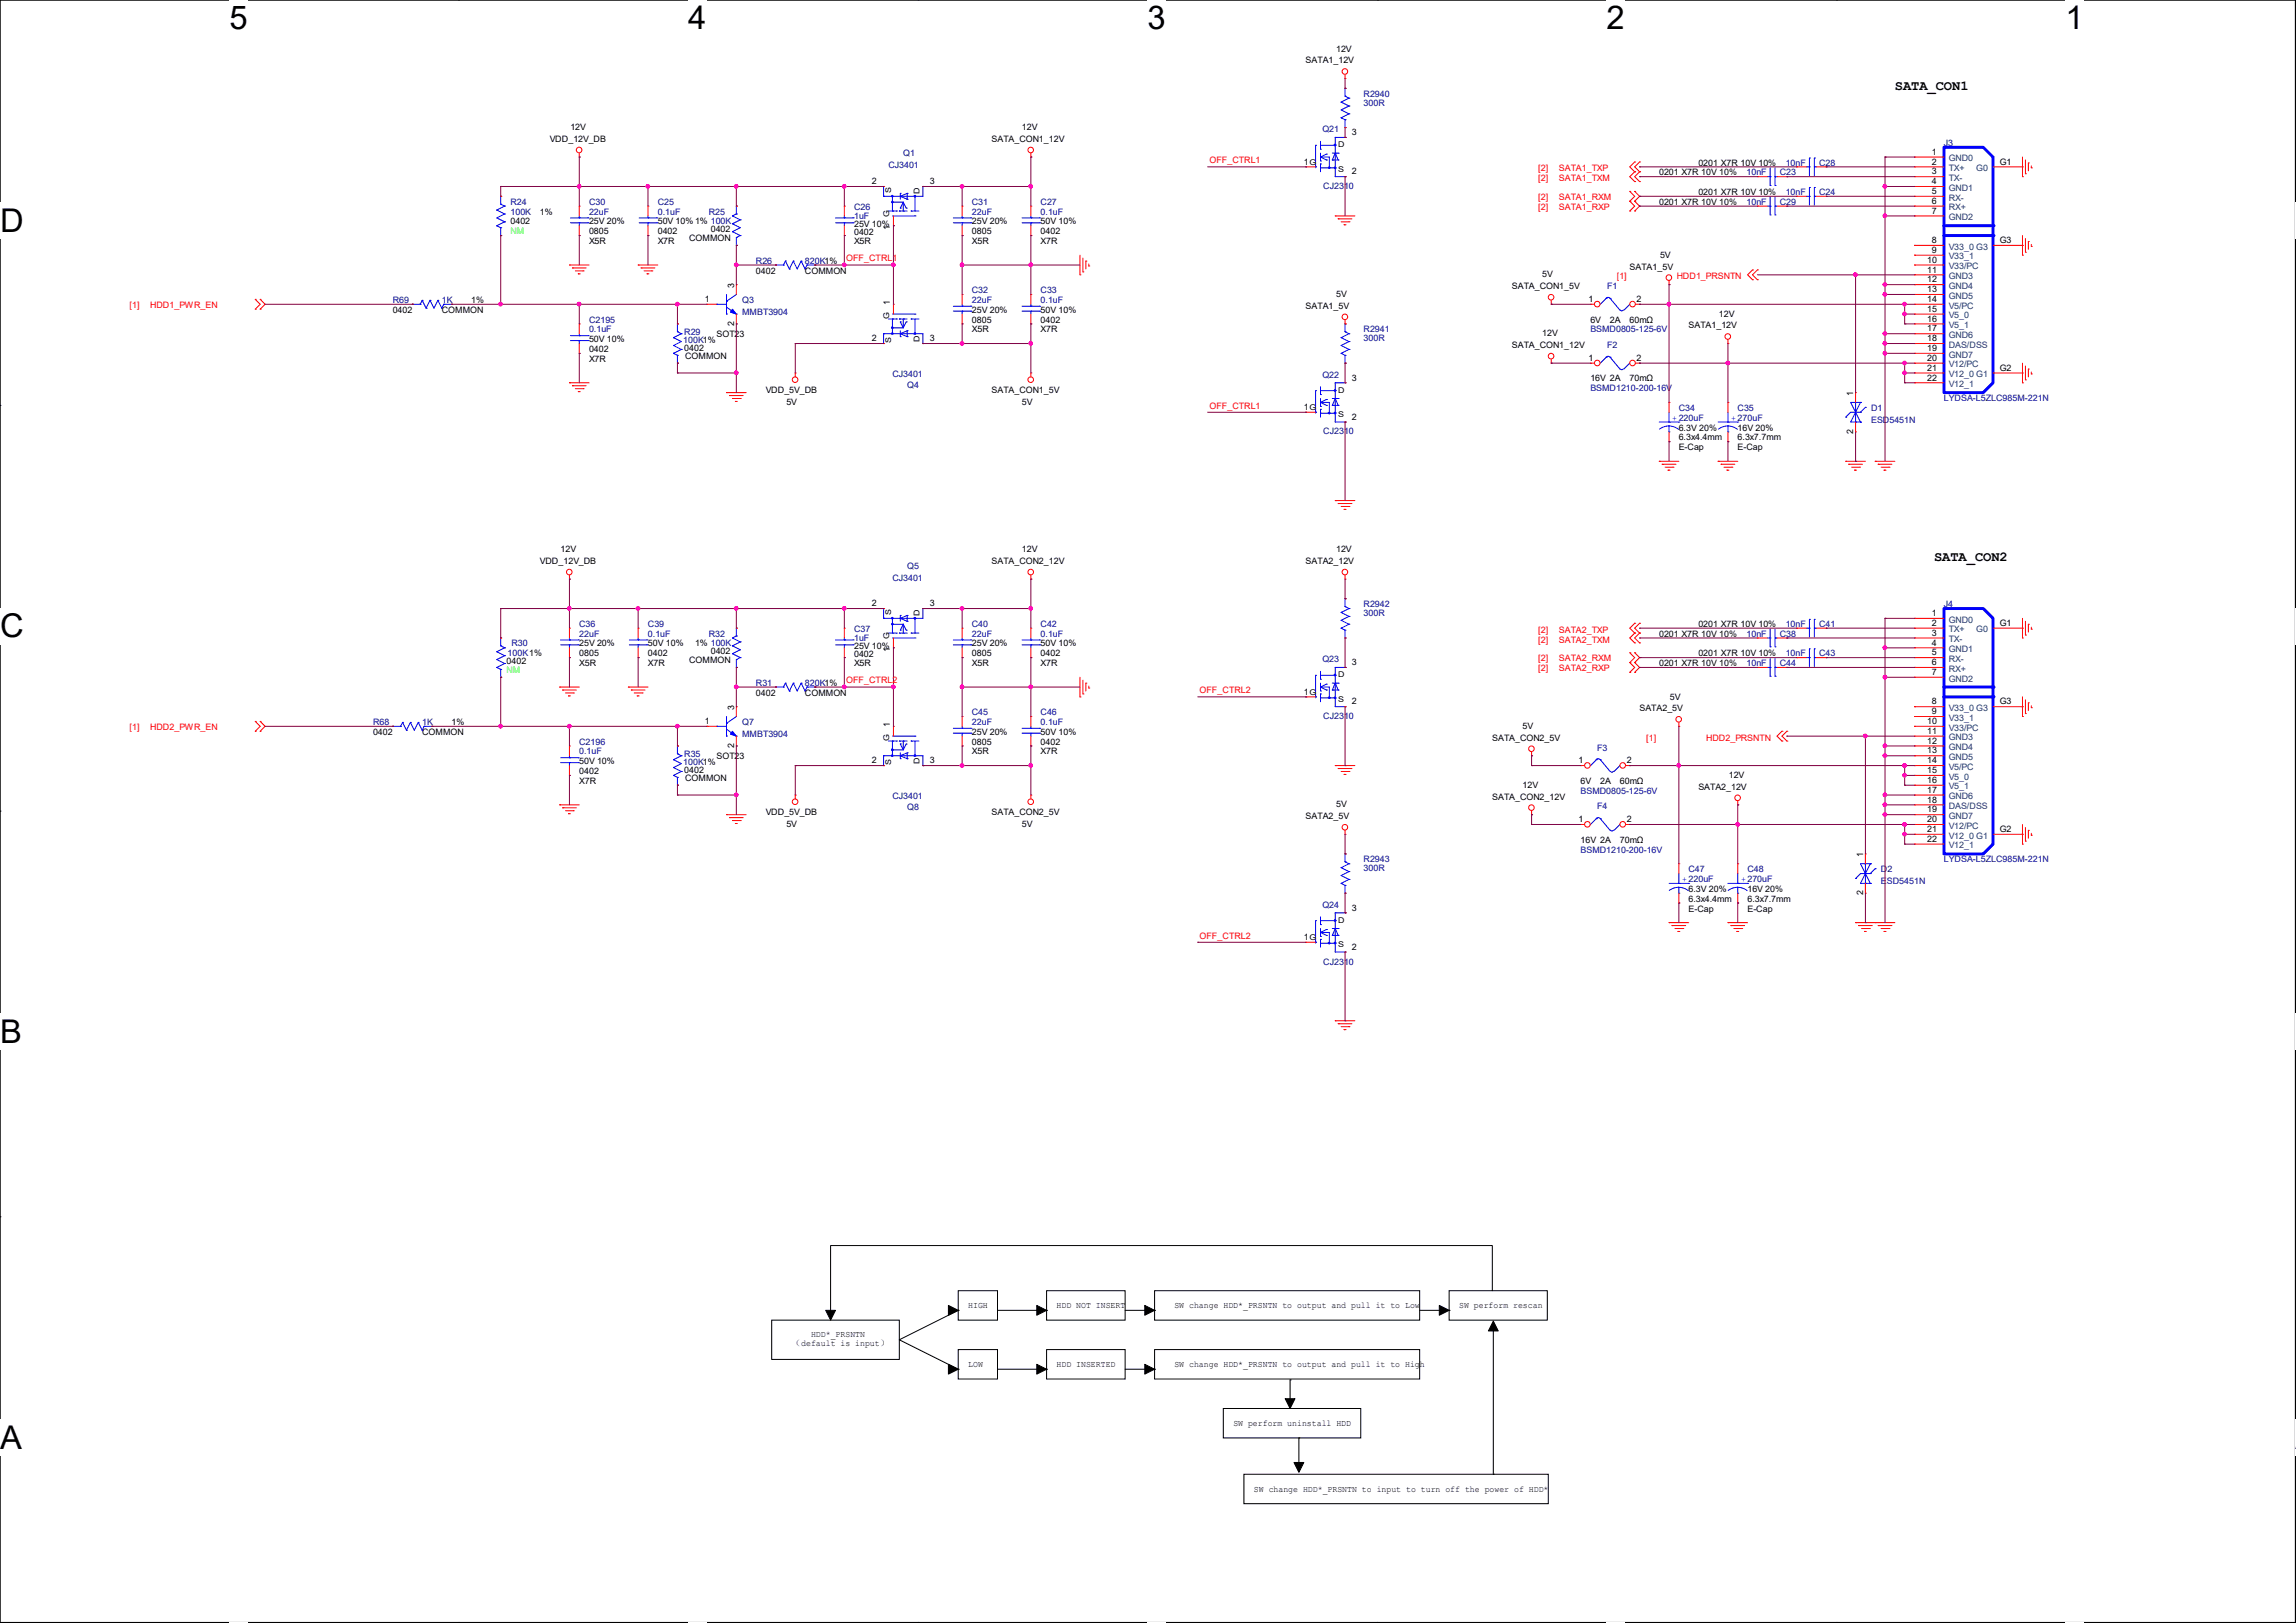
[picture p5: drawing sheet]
<svg xmlns="http://www.w3.org/2000/svg" width="297mm" height="210mm" viewBox="0 0 297 210" stroke-linecap="round" stroke-linejoin="round" font-family="sans-serif">
<defs><g id="words">
<g font-size="4.2">
<text x="29.7" y="3.8">5</text>
<text x="89" y="3.8">4</text>
<text x="148.4" y="3.8">3</text>
<text x="207.8" y="3.8">2</text>
<text x="267.2" y="3.8">1</text>
<text x="0" y="30">D</text>
<text x="0" y="82.5">C</text>
<text x="0" y="135">B</text>
<text x="0" y="187.5">A</text>
<text x="296.9" y="187.5">A</text>
</g>
<g font-size="1.8">
<text x="245.1" y="11.7">SATA_CON1</text>
<text x="250.2" y="72.6">SATA_CON2</text>
</g>
<g font-size="1.1">
<text x="168.9" y="8.2">SATA1_12V</text>
<text x="172.8" y="6.7">12V</text>
<text x="73.8" y="16.8">12V</text>
<text x="132.2" y="16.8">12V</text>
<text x="174.9" y="17.5">3</text>
<text x="71.1" y="18.4">VDD_12V_DB</text>
<text x="112.8" y="23.8">2</text>
<text x="120.3" y="23.8">3</text>
<text x="128.3" y="18.4">SATA_CON1_12V</text>
<text x="168.6" y="21.3">1</text>
<text x="174.9" y="22.6">2</text>
<text x="214.6" y="22.7">0201 X7R 10V 10%</text>
<text x="219.7" y="21.4">0201 X7R 10V 10%</text>
<text x="249.9" y="23.8">4</text>
<text x="249.9" y="20">1</text>
<text x="249.9" y="21.3">2</text>
<text x="249.9" y="22.6">3</text>
<text x="258.7" y="21.3">G1</text>
<text x="66" y="29">0402</text>
<text x="69.8" y="27.8">1%</text>
<text x="76.2" y="29">25V 20%</text>
<text x="85.1" y="29">50V 10% 1% 100K</text>
<text x="110.5" y="29.4">25V 10%</text>
<text x="115.1" y="29.7" transform="rotate(-90 115.1 29.7)">1</text>
<text x="125.7" y="29">25V 20%</text>
<text x="134.6" y="29">50V 10%</text>
<text x="214.6" y="26.5">0201 X7R 10V 10%</text>
<text x="219.7" y="25.2">0201 X7R 10V 10%</text>
<text x="249.9" y="27.6">7</text>
<text x="249.9" y="26.4">6</text>
<text x="249.9" y="25.1">5</text>
<text x="76.2" y="30.3">0805</text>
<text x="76.2" y="31.6">X5R</text>
<text x="85.1" y="30.3">0402</text>
<text x="85.1" y="31.6">X7R</text>
<text x="89.1" y="31.2">COMMON</text>
<text x="91.9" y="30.1">0402</text>
<text x="97.8" y="35.4">0402</text>
<text x="104.1" y="35.4">COMMON</text>
<text x="110.5" y="30.4">0402</text>
<text x="110.5" y="31.6">X5R</text>
<text x="125.7" y="30.3">0805</text>
<text x="125.7" y="31.6">X5R</text>
<text x="134.6" y="30.3">0402</text>
<text x="134.6" y="31.6">X7R</text>
<text x="199.5" y="35.9">5V</text>
<text x="210.8" y="34.9">SATA1_5V</text>
<text x="214.7" y="33.4">5V</text>
<text x="249.3" y="35.3">11</text>
<text x="249.3" y="34">10</text>
<text x="249.9" y="31.5">8</text>
<text x="249.9" y="32.7">9</text>
<text x="258.7" y="31.5">G3</text>
<text x="50.8" y="40.5">0402</text>
<text x="57.1" y="40.5">COMMON</text>
<text x="61" y="39.2">1%</text>
<text x="91.2" y="39.1">1</text>
<text x="95" y="37.2" transform="rotate(-90 95 37.2)">3</text>
<text x="115.1" y="39.5" transform="rotate(-90 115.1 39.5)">1</text>
<text x="125.7" y="40.5">25V 20%</text>
<text x="125.7" y="41.7">0805</text>
<text x="134.6" y="40.5">50V 10%</text>
<text x="134.6" y="41.7">0402</text>
<text x="168.9" y="40">SATA1_5V</text>
<text x="172.8" y="38.4">5V</text>
<text x="195.6" y="37.4">SATA_CON1_5V</text>
<text x="205.5" y="39.1">1</text>
<text x="205.7" y="41.7">6V</text>
<text x="208.3" y="41.7">2A</text>
<text x="210.8" y="41.7">60mΩ</text>
<text x="211.7" y="39.1">2</text>
<text x="222.4" y="41">12V</text>
<text x="249.3" y="36.5">12</text>
<text x="249.3" y="37.8">13</text>
<text x="249.3" y="40.3">15</text>
<text x="249.3" y="41.6">16</text>
<text x="249.3" y="39.1">14</text>
<text x="76.2" y="44.3">50V 10%</text>
<text x="76.2" y="45.6">0402</text>
<text x="76.2" y="46.8">X7R</text>
<text x="88.5" y="45.4">0402</text>
<text x="88.6" y="46.4">COMMON</text>
<text x="92.7" y="43.6">SOT23</text>
<text x="95" y="42.2" transform="rotate(-90 95 42.2)">2</text>
<text x="112.8" y="44.2">2</text>
<text x="120.3" y="44.2">3</text>
<text x="125.7" y="43">X5R</text>
<text x="134.6" y="43">X7R</text>
<text x="195.6" y="45">SATA_CON1_12V</text>
<text x="199.5" y="43.5">12V</text>
<text x="205.5" y="46.7">1</text>
<text x="211.7" y="46.7">2</text>
<text x="218.4" y="42.5">SATA1_12V</text>
<text x="249.3" y="44.2">18</text>
<text x="249.3" y="42.9">17</text>
<text x="249.3" y="45.4">19</text>
<text x="249.3" y="48">21</text>
<text x="249.3" y="46.7">20</text>
<text x="258.7" y="48">G2</text>
<text x="99.1" y="50.9">VDD_5V_DB</text>
<text x="101.7" y="52.4">5V</text>
<text x="128.3" y="50.9">SATA_CON1_5V</text>
<text x="132.2" y="52.4">5V</text>
<text x="168.6" y="53">1</text>
<text x="174.9" y="49.2">3</text>
<text x="205.7" y="49.4">16V 2A</text>
<text x="210.8" y="49.4">70mΩ</text>
<text x="239.7" y="51.2" transform="rotate(-90 239.7 51.2)">1</text>
<text x="249.3" y="49.2">22</text>
<text x="174.9" y="54.3">2</text>
<text x="217.1" y="55.7">6.3V 20%</text>
<text x="217.1" y="57">6.3x4.4mm</text>
<text x="217.1" y="58.3">E-Cap</text>
<text x="224.8" y="55.7">16V 20%</text>
<text x="224.8" y="57">6.3x7.7mm</text>
<text x="224.8" y="58.3">E-Cap</text>
<text x="239.7" y="56.1" transform="rotate(-90 239.7 56.1)">2</text>
<text x="72.5" y="71.5">12V</text>
<text x="132.2" y="71.5">12V</text>
<text x="172.8" y="71.5">12V</text>
<text x="69.8" y="73">VDD_12V_DB</text>
<text x="128.3" y="73">SATA_CON2_12V</text>
<text x="168.9" y="73">SATA2_12V</text>
<text x="74.9" y="83.7">25V 20%</text>
<text x="83.8" y="83.7">50V 10%</text>
<text x="89.9" y="83.7">1% 100K</text>
<text x="112.8" y="78.4">2</text>
<text x="120.3" y="78.4">3</text>
<text x="125.7" y="83.7">25V 20%</text>
<text x="134.6" y="83.7">50V 10%</text>
<text x="214.6" y="82.4">0201 X7R 10V 10%</text>
<text x="219.7" y="81.1">0201 X7R 10V 10%</text>
<text x="249.9" y="83.5">4</text>
<text x="249.9" y="79.7">1</text>
<text x="249.9" y="81">2</text>
<text x="249.9" y="82.3">3</text>
<text x="258.7" y="81">G1</text>
<text x="65.5" y="85.9">0402</text>
<text x="74.9" y="84.9">0805</text>
<text x="74.9" y="86.2">X5R</text>
<text x="83.8" y="84.9">0402</text>
<text x="83.8" y="86.2">X7R</text>
<text x="89.1" y="85.8">COMMON</text>
<text x="91.9" y="84.7">0402</text>
<text x="110.5" y="84">25V 10%</text>
<text x="110.5" y="85">0402</text>
<text x="110.5" y="86.2">X5R</text>
<text x="115.1" y="84.3" transform="rotate(-90 115.1 84.3)">1</text>
<text x="125.7" y="84.9">0805</text>
<text x="125.7" y="86.2">X5R</text>
<text x="134.6" y="84.9">0402</text>
<text x="134.6" y="86.2">X7R</text>
<text x="168.6" y="89.9">1</text>
<text x="174.9" y="86.1">3</text>
<text x="214.6" y="86.2">0201 X7R 10V 10%</text>
<text x="219.7" y="84.9">0201 X7R 10V 10%</text>
<text x="249.9" y="87.3">7</text>
<text x="249.9" y="86.1">6</text>
<text x="249.9" y="84.8">5</text>
<text x="48.3" y="95.1">0402</text>
<text x="54.6" y="95.1">COMMON</text>
<text x="58.4" y="93.8">1%</text>
<text x="91.2" y="93.7">1</text>
<text x="95" y="91.8" transform="rotate(-90 95 91.8)">3</text>
<text x="97.8" y="90">0402</text>
<text x="104.1" y="90">COMMON</text>
<text x="115.1" y="94.1" transform="rotate(-90 115.1 94.1)">1</text>
<text x="125.7" y="95.1">25V 20%</text>
<text x="134.6" y="95.1">50V 10%</text>
<text x="174.9" y="91.1">2</text>
<text x="193" y="95.8">SATA_CON2_5V</text>
<text x="197" y="94.3">5V</text>
<text x="212.1" y="92">SATA2_5V</text>
<text x="216" y="90.5">5V</text>
<text x="249.3" y="95">11</text>
<text x="249.3" y="93.7">10</text>
<text x="249.9" y="91.1">8</text>
<text x="249.9" y="92.4">9</text>
<text x="258.7" y="91.1">G3</text>
<text x="74.9" y="98.9">50V 10%</text>
<text x="74.9" y="100.2">0402</text>
<text x="74.9" y="101.4">X7R</text>
<text x="88.5" y="100">0402</text>
<text x="88.6" y="101">COMMON</text>
<text x="92.7" y="98.3">SOT23</text>
<text x="95" y="96.8" transform="rotate(-90 95 96.8)">2</text>
<text x="112.8" y="98.8">2</text>
<text x="120.3" y="98.8">3</text>
<text x="125.7" y="96.4">0805</text>
<text x="125.7" y="97.6">X5R</text>
<text x="134.6" y="96.4">0402</text>
<text x="134.6" y="97.6">X7R</text>
<text x="197" y="101.9">12V</text>
<text x="204.2" y="98.8">1</text>
<text x="204.5" y="101.4">6V</text>
<text x="207" y="101.4">2A</text>
<text x="209.5" y="101.4">60mΩ</text>
<text x="210.4" y="98.8">2</text>
<text x="223.6" y="100.7">12V</text>
<text x="249.3" y="96.2">12</text>
<text x="249.3" y="97.5">13</text>
<text x="249.3" y="100">15</text>
<text x="249.3" y="101.3">16</text>
<text x="249.3" y="98.8">14</text>
<text x="99.1" y="105.5">VDD_5V_DB</text>
<text x="101.7" y="107">5V</text>
<text x="128.3" y="105.5">SATA_CON2_5V</text>
<text x="132.2" y="107">5V</text>
<text x="168.9" y="106">SATA2_5V</text>
<text x="172.8" y="104.5">5V</text>
<text x="193" y="103.5">SATA_CON2_12V</text>
<text x="204.2" y="106.4">1</text>
<text x="210.4" y="106.4">2</text>
<text x="219.7" y="102.2">SATA2_12V</text>
<text x="249.3" y="103.8">18</text>
<text x="249.3" y="102.6">17</text>
<text x="249.3" y="105.1">19</text>
<text x="249.3" y="107.7">21</text>
<text x="249.3" y="106.4">20</text>
<text x="258.7" y="107.7">G2</text>
<text x="204.5" y="109.1">16V 2A</text>
<text x="209.5" y="109.1">70mΩ</text>
<text x="241" y="110.9" transform="rotate(-90 241 110.9)">1</text>
<text x="249.3" y="108.9">22</text>
<text x="174.9" y="117.8">3</text>
<text x="218.4" y="115.4">6.3V 20%</text>
<text x="218.4" y="116.7">6.3x4.4mm</text>
<text x="218.4" y="117.9">E-Cap</text>
<text x="226" y="115.4">16V 20%</text>
<text x="226" y="116.7">6.3x7.7mm</text>
<text x="226" y="117.9">E-Cap</text>
<text x="241" y="115.8" transform="rotate(-90 241 115.8)">2</text>
<text x="168.6" y="121.6">1</text>
<text x="174.9" y="122.9">2</text>
<text x="104.9" y="173.1">HDD*_PRSNTN</text>
<text x="125.2" y="169.2">HIGH</text>
<text x="136.7" y="169.2">HDD NOT INSERT</text>
<text x="151.9" y="169.2">SW change HDD*_PRSNTN to output and pull it to Low</text>
<text x="188.8" y="169.2">SW perform rescan</text>
<text x="102.4" y="174.2">（default is input）</text>
<text x="125.2" y="176.9">LOW</text>
<text x="136.7" y="176.9">HDD INSERTED</text>
<text x="151.9" y="176.9">SW change HDD*_PRSNTN to output and pull it to High</text>
<text x="159.5" y="184.5">SW perform uninstall HDD</text>
<text x="162.2" y="193">SW change HDD*_PRSNTN to input to turn off the power of HDD*</text>
</g>
<g font-size="1.1" fill="#000080">
<text x="171.1" y="17.1">Q21</text>
<text x="176.4" y="12.5">R2940</text>
<text x="176.4" y="13.7">300R</text>
<text x="114.9" y="21.7">CJ3401</text>
<text x="116.8" y="20.2">Q1</text>
<text x="225.9" y="22.7">10nF</text>
<text x="230.2" y="22.7">C23</text>
<text x="231" y="21.4">10nF</text>
<text x="235.3" y="21.4">C28</text>
<text x="251.4" y="18.9">J3</text>
<text x="66" y="26.5">R24</text>
<text x="66" y="27.8">100K</text>
<text x="76.2" y="26.5">C30</text>
<text x="76.2" y="27.8">22uF</text>
<text x="85.1" y="26.5">C25</text>
<text x="85.1" y="27.8">0.1uF</text>
<text x="91.7" y="27.8">R25</text>
<text x="110.5" y="27.1">C26</text>
<text x="110.5" y="28.3">1uF</text>
<text x="125.7" y="26.5">C31</text>
<text x="125.7" y="27.8">22uF</text>
<text x="134.6" y="26.5">C27</text>
<text x="134.6" y="27.8">0.1uF</text>
<text x="171.2" y="24.5">CJ2310</text>
<text x="225.9" y="26.5">10nF</text>
<text x="230.2" y="26.5">C29</text>
<text x="231" y="25.2">10nF</text>
<text x="235.3" y="25.2">C24</text>
<text x="97.8" y="34.1">R26</text>
<text x="104.1" y="34.1">820K1%</text>
<text x="50.8" y="39.2">R69</text>
<text x="57.1" y="39.2">1K</text>
<text x="76.2" y="41.7">C2195</text>
<text x="96" y="39.2">Q3</text>
<text x="96" y="40.7">MMBT3904</text>
<text x="125.7" y="37.9">C32</text>
<text x="125.7" y="39.2">22uF</text>
<text x="134.6" y="37.9">C33</text>
<text x="134.6" y="39.2">0.1uF</text>
<text x="207.9" y="37.4">F1</text>
<text x="76.2" y="43">0.1uF</text>
<text x="88.4" y="44.4">100K1%</text>
<text x="88.5" y="43.4">R29</text>
<text x="176.4" y="43">R2941</text>
<text x="176.4" y="44.2">300R</text>
<text x="205.7" y="43">BSMD0805-125-6V</text>
<text x="207.9" y="45">F2</text>
<text x="115.4" y="48.7">CJ3401</text>
<text x="117.3" y="50.2">Q4</text>
<text x="171.1" y="48.9">Q22</text>
<text x="205.7" y="50.6">BSMD1210-200-16V</text>
<text x="217.1" y="53.2">C34</text>
<text x="224.8" y="53.2">C35</text>
<text x="242" y="53.2">D1</text>
<text x="251.4" y="51.9">LYDSA-L5ZLC985M-221N</text>
<text x="171.2" y="56.2">CJ2310</text>
<text x="242" y="54.7">ESD5451N</text>
<text x="115.4" y="75.1">CJ3401</text>
<text x="117.3" y="73.6">Q5</text>
<text x="66.2" y="83.7">R30</text>
<text x="74.9" y="81.1">C36</text>
<text x="74.9" y="82.4">22uF</text>
<text x="83.8" y="81.1">C39</text>
<text x="83.8" y="82.4">0.1uF</text>
<text x="91.7" y="82.4">R32</text>
<text x="110.5" y="81.7">C37</text>
<text x="110.5" y="82.9">1uF</text>
<text x="125.7" y="81.1">C40</text>
<text x="125.7" y="82.4">22uF</text>
<text x="134.6" y="81.1">C42</text>
<text x="134.6" y="82.4">0.1uF</text>
<text x="176.4" y="78.6">R2942</text>
<text x="176.4" y="79.7">300R</text>
<text x="225.9" y="82.4">10nF</text>
<text x="230.2" y="82.4">C38</text>
<text x="231" y="81.1">10nF</text>
<text x="235.3" y="81.1">C41</text>
<text x="251.4" y="78.6">J4</text>
<text x="65.7" y="84.9">100K1%</text>
<text x="97.8" y="88.7">R31</text>
<text x="104.1" y="88.7">820K1%</text>
<text x="171.1" y="85.7">Q23</text>
<text x="225.9" y="86.2">10nF</text>
<text x="230.2" y="86.2">C44</text>
<text x="231" y="84.9">10nF</text>
<text x="235.3" y="84.9">C43</text>
<text x="48.3" y="93.8">R68</text>
<text x="54.6" y="93.8">1K</text>
<text x="96" y="93.8">Q7</text>
<text x="96" y="95.3">MMBT3904</text>
<text x="125.7" y="92.5">C45</text>
<text x="125.7" y="93.8">22uF</text>
<text x="134.6" y="92.5">C46</text>
<text x="134.6" y="93.8">0.1uF</text>
<text x="171.2" y="93">CJ2310</text>
<text x="74.9" y="96.4">C2196</text>
<text x="74.9" y="97.6">0.1uF</text>
<text x="88.4" y="99">100K1%</text>
<text x="88.5" y="98">R35</text>
<text x="206.6" y="97.1">F3</text>
<text x="115.4" y="103.3">CJ3401</text>
<text x="117.3" y="104.9">Q8</text>
<text x="204.5" y="102.7">BSMD0805-125-6V</text>
<text x="206.6" y="104.7">F4</text>
<text x="176.4" y="111.6">R2943</text>
<text x="176.4" y="112.7">300R</text>
<text x="204.5" y="110.3">BSMD1210-200-16V</text>
<text x="218.4" y="112.9">C47</text>
<text x="226" y="112.9">C48</text>
<text x="243.3" y="112.9">D2</text>
<text x="251.4" y="111.6">LYDSA-L5ZLC985M-221N</text>
<text x="171.1" y="117.4">Q24</text>
<text x="243.3" y="114.4">ESD5451N</text>
<text x="171.2" y="124.8">CJ2310</text>
</g>
<g font-size="1.1" fill="#f00">
<text x="156.4" y="21.1">OFF_CTRL1</text>
<text x="199" y="22.2">[2]</text>
<text x="199" y="23.5">[2]</text>
<text x="201.7" y="22.2">SATA1_TXP</text>
<text x="201.7" y="23.5">SATA1_TXM</text>
<text x="199" y="25.9">[2]</text>
<text x="199" y="27.1">[2]</text>
<text x="201.7" y="25.9">SATA1_RXM</text>
<text x="201.7" y="27.1">SATA1_RXP</text>
<text x="109.5" y="33.8">OFF_CTRL1</text>
<text x="16.8" y="39.8">[1]</text>
<text x="19.4" y="39.8">HDD1_PWR_EN</text>
<text x="209.1" y="36.2">[1]</text>
<text x="216.9" y="36.2">HDD1_PRSNTN</text>
<text x="156.4" y="52.9">OFF_CTRL1</text>
<text x="199" y="81.9">[2]</text>
<text x="199" y="83.1">[2]</text>
<text x="201.7" y="81.9">SATA2_TXP</text>
<text x="201.7" y="83.1">SATA2_TXM</text>
<text x="109.5" y="88.4">OFF_CTRL2</text>
<text x="155.2" y="89.7">OFF_CTRL2</text>
<text x="199" y="85.6">[2]</text>
<text x="199" y="86.8">[2]</text>
<text x="201.7" y="85.6">SATA2_RXM</text>
<text x="201.7" y="86.8">SATA2_RXP</text>
<text x="16.8" y="94.4">[1]</text>
<text x="19.4" y="94.4">HDD2_PWR_EN</text>
<text x="213" y="95.8">[1]</text>
<text x="220.7" y="95.8">HDD2_PRSNTN</text>
<text x="155.2" y="121.5">OFF_CTRL2</text>
</g>
<g font-size="1.1" fill="#004080">
<text x="252.1" y="20.9">GND0</text>
<text x="252.1" y="22.1">TX+</text>
<text x="252.1" y="23.4">TX-</text>
<text x="255.6" y="22.1">G0</text>
<text x="252.1" y="28.5">GND2</text>
<text x="252.1" y="24.7">GND1</text>
<text x="252.1" y="27.2">RX+</text>
<text x="252.1" y="26">RX-</text>
<text x="252.1" y="32.3">V33_0 G3</text>
<text x="252.1" y="33.6">V33_1</text>
<text x="252.1" y="34.8">V33/PC</text>
<text x="252.1" y="36.1">GND3</text>
<text x="252.1" y="37.4">GND4</text>
<text x="252.1" y="38.7">GND5</text>
<text x="252.1" y="41.2">V5_0</text>
<text x="252.1" y="39.9">V5/PC</text>
<text x="252.1" y="45">DAS/DSS</text>
<text x="252.1" y="43.7">GND6</text>
<text x="252.1" y="46.3">GND7</text>
<text x="252.1" y="47.5">V12/PC</text>
<text x="252.1" y="42.5">V5_1</text>
<text x="252.1" y="48.8">V12_0 G1</text>
<text x="252.1" y="50.1">V12_1</text>
<text x="252.1" y="80.6">GND0</text>
<text x="252.1" y="81.8">TX+</text>
<text x="252.1" y="83.1">TX-</text>
<text x="255.6" y="81.8">G0</text>
<text x="252.1" y="88.2">GND2</text>
<text x="252.1" y="84.4">GND1</text>
<text x="252.1" y="86.9">RX+</text>
<text x="252.1" y="85.6">RX-</text>
<text x="252.1" y="95.8">GND3</text>
<text x="252.1" y="92">V33_0 G3</text>
<text x="252.1" y="93.3">V33_1</text>
<text x="252.1" y="94.5">V33/PC</text>
<text x="252.1" y="97.1">GND4</text>
<text x="252.1" y="98.3">GND5</text>
<text x="252.1" y="100.9">V5_0</text>
<text x="252.1" y="99.6">V5/PC</text>
<text x="252.1" y="104.7">DAS/DSS</text>
<text x="252.1" y="103.4">GND6</text>
<text x="252.1" y="106">GND7</text>
<text x="252.1" y="107.2">V12/PC</text>
<text x="252.1" y="102.2">V5_1</text>
<text x="252.1" y="108.5">V12_0 G1</text>
<text x="252.1" y="109.8">V12_1</text>
</g>
<g font-size="1.1" fill="#0f0">
<text x="66" y="30.3">NM</text>
<text x="65.5" y="87.1">NM</text>
</g>
<g font-size="1.1" fill="#00f">
<text x="216.3" y="54.4">+ 220uF</text>
<text x="223.9" y="54.4">+ 270uF</text>
<text x="217.6" y="114.1">+ 220uF</text>
<text x="225.2" y="114.1">+ 270uF</text>
</g>
<g font-size="1">
<text x="169.4" y="21.3">G</text>
<text x="173.1" y="22.2">S</text>
<text x="173.1" y="19.1">D</text>
<text x="115" y="28.1" transform="rotate(-90 115 28.1)">G</text>
<text x="115.3" y="24.9" transform="rotate(-90 115.3 24.9)">S</text>
<text x="119" y="25.2" transform="rotate(-90 119 25.2)">D</text>
<text x="115" y="41.3" transform="rotate(-90 115 41.3)">G</text>
<text x="115.3" y="44.3" transform="rotate(-90 115.3 44.3)">S</text>
<text x="119" y="44.2" transform="rotate(-90 119 44.2)">D</text>
<text x="169.4" y="53.1">G</text>
<text x="173.1" y="54">S</text>
<text x="173.1" y="50.8">D</text>
<text x="115" y="82.7" transform="rotate(-90 115 82.7)">G</text>
<text x="115.3" y="79.5" transform="rotate(-90 115.3 79.5)">S</text>
<text x="119" y="79.8" transform="rotate(-90 119 79.8)">D</text>
<text x="169.4" y="89.9">G</text>
<text x="173.1" y="87.6">D</text>
<text x="115" y="95.9" transform="rotate(-90 115 95.9)">G</text>
<text x="173.1" y="90.8">S</text>
<text x="115.3" y="98.9" transform="rotate(-90 115.3 98.9)">S</text>
<text x="119" y="98.8" transform="rotate(-90 119 98.8)">D</text>
<text x="173.1" y="119.4">D</text>
<text x="169.4" y="121.7">G</text>
<text x="173.1" y="122.6">S</text>
</g>
</g></defs>
<path d="M0 0h296.9v209.9h-296.9z" fill="none" stroke="#000" stroke-width=".13"/>
<g fill="#fff">
<path d="M29.7 0h2.3v4.7h-2.3z"/>
<path d="M29.7 209.9h2.3v.1h-2.3z"/>
</g>
<path d="M59.4 0h.1M59.4 209.9h.1" fill="none" stroke="#000" stroke-width=".13"/>
<g fill="#fff">
<path d="M89 0h2.4v4.7h-2.4z"/>
<path d="M89 209.9h2.4v.1h-2.4z"/>
</g>
<path d="M118.7 0h.1M118.7 209.9h.1" fill="none" stroke="#000" stroke-width=".13"/>
<g fill="#fff">
<path d="M148.4 0h2.4v4.7h-2.4z"/>
<path d="M148.4 209.9h2.4v.1h-2.4z"/>
</g>
<path d="M178.1 0h.1M178.1 209.9h.1" fill="none" stroke="#000" stroke-width=".13"/>
<g fill="#fff">
<path d="M207.8 0h2.4v4.7h-2.4z"/>
<path d="M207.8 209.9h2.4v.1h-2.4z"/>
</g>
<path d="M237.5 0h.1M237.5 209.9h.1" fill="none" stroke="#000" stroke-width=".13"/>
<g fill="#fff">
<path d="M267.2 0h2.4v4.7h-2.4z"/>
<path d="M267.2 209.9h2.4v.1h-2.4z"/>
<path d="M0 26.2h3v4.7h-3z"/>
<path d="M296.9 26.2h.1v4.7h-.1z"/>
<path d="M0 78.7h3v4.7h-3z"/>
<path d="M296.9 78.7h.1v4.7h-.1z"/>
</g>
<path d="M0 52.5h.1M296.9 52.5h.1" fill="none" stroke="#000" stroke-width=".13"/>
<g fill="#fff">
<path d="M0 131.1h2.8v4.8h-2.8z"/>
<path d="M296.9 131.1h.1v4.8h-.1z"/>
</g>
<path d="M0 104.9h.1M296.9 104.9h.1" fill="none" stroke="#000" stroke-width=".13"/>
<g fill="#fff">
<path d="M-.1 183.6h2.9v4.8h-2.9z"/>
<path d="M296.8 183.6h.2v4.8h-.2z"/>
</g>
<g fill="none" stroke="#000" stroke-width=".13">
<path d="M0 157.4h.1M296.9 157.4h.1M99.8 170.8h16.5v5.1h-16.5zM124 167h5v3.8h-5zM124 174.6h5v3.8h-5zM124 169.5h.1M124 177.2h.1M124 169.5l-7.7 3.9 7.7 3.8M129 169.5h6.4M129 177.2h6.4M135.4 167h10.1v3.8h-10.1zM135.4 174.6h10.1v3.8h-10.1z"/>
<path d="M135.4 169.5h.1M135.4 177.2h.1M145.5 169.5h3.9M145.5 177.2h3.9M149.4 167h34.2v3.8h-34.2zM149.4 174.6h34.2v3.8h-34.2zM149.4 169.5h.1M149.4 177.2h.1M166.9 178.6h.1M166.9 178.6v3.4M183.6 169.5h3.9M187.5 167h12.7v3.8h-12.7z"/>
<path d="M187.5 169.5h.1M193 167v-5.8h-85.6v9.5M193.2 171.2v19.6M158.2 182.2h17.8v3.9h-17.8zM160.9 190.8h39.4v3.8h-39.4zM168 186.1h.1M168 186.1v4.3M193.2 190.8h.1"/>
</g>
<g fill="#000" stroke="#000" stroke-width=".13">
<path d="M106.8 169.5h1.3l-.7 1.3z" fill-rule="evenodd"/>
<path d="M122.7 168.9l1.3 .6-1.3 .7z" fill-rule="evenodd"/>
<path d="M122.7 176.5l1.3 .7-1.3 .6z" fill-rule="evenodd"/>
<path d="M134.1 168.9l1.3 .6-1.3 .7z" fill-rule="evenodd"/>
<path d="M134.1 176.5l1.3 .7-1.3 .6z" fill-rule="evenodd"/>
<path d="M148.1 168.9l1.3 .6-1.3 .7z" fill-rule="evenodd"/>
<path d="M148.1 176.5l1.3 .7-1.3 .6z" fill-rule="evenodd"/>
<path d="M186.2 168.9l1.3 .6-1.3 .7z" fill-rule="evenodd"/>
<path d="M193.2 170.9l.6 1.3h-1.3z" fill-rule="evenodd"/>
<path d="M166.2 181h1.3l-.6 1.2z" fill-rule="evenodd"/>
<path d="M167.4 189.2h1.3l-.7 1.3z" fill-rule="evenodd"/>
</g>
<g fill="none" stroke="#f00" stroke-width=".13">
<path d="M74.9 19.8v.5M133.3 19.8v.5M174 10.2h.1M174 11.4h.1M174 16.5h.1M174 9.7v.5M33 38.7h.1M33 38.7l.7 .7-.7 .6M33.7 38.7h.1M33.7 38.7l.6 .7-.6 .6M73.7 34.3h.1M73.7 34.3h2.5"/>
<path d="M74 34.7h.1M74 34.7h1.8M74.4 35.1h1M74.8 35.4h.1M74.8 35.4h.3M74.9 20.3h.1M75.4 35.1h.1M82.5 34.3h.1M82.5 34.3h2.6M82.9 34.7h.1M82.9 34.7h1.8M83.3 35.1h1"/>
<path d="M83.7 35.4h.1M83.7 35.4h.2M84.3 35.1h.1M133.3 20.3h.1M139.7 35.6h.1M139.7 33v2.6M140.1 35.2h.1M140.1 33.4v1.8M140.5 33.8h.1M140.5 33.8v1M140.8 34.4h.1M140.8 34.2v.2"/>
<path d="M172.7 27.9h.1M172.7 27.9h2.6M173.1 28.3h.1M173.1 28.3h1.8M173.5 28.7h1M173.9 29.1h.1M173.9 29.1h.2M174.5 28.7h.1M200.7 39.4h.1M200.7 38.9v.5M210.8 26h.1M210.8 24.8h.1"/>
<path d="M210.8 27.3h.1M210.8 24.8l.7 .6-.7 .6M210.8 26l.7 .7-.7 .6M211.5 22.2h.1M211.5 21h.1M211.5 23.5h.1M211.5 24.8h.1M211.5 26h.1M211.5 27.3h.1M211.5 21l-.7 .6 .7 .6M211.5 22.2l-.7 .7 .7 .6M211.5 24.8l.6 .6-.6 .6"/>
<path d="M211.5 26l.6 .7-.6 .6M212.1 22.2h.1M212.1 21h.1M212.1 23.5h.1M212.1 21l-.6 .6 .6 .6M212.1 22.2l-.6 .7 .6 .6M215.9 36.8h.1M215.9 36.3v.5M226.7 36.2h.1M226.7 34.9h.1M226.7 34.9l-.6 .7 .6 .6M227.3 36.2h.1"/>
<path d="M227.3 34.9h.1M227.3 34.9l-.6 .7 .6 .6M232.4 21.6h.1M232.4 21.6h1.3M234.9 21.6h1.3M236.2 21.6h.1M261.6 22.9h.1M261.6 33h.1M261.6 20.3v2.6M261.6 30.5v2.5M262 22.5h.1M262 32.6h.1"/>
<path d="M262 20.7v1.8M262 30.9v1.7M262.4 21.1h.1M262.4 31.2h.1M262.4 21.1v1M262.4 31.2v1.1M262.8 21.7h.1M262.8 31.9h.1M262.8 21.5v.2M262.8 31.6v.3M33 40h.1M33.7 40h.1"/>
<path d="M73.7 49.5h.1M73.7 49.5h2.5M74 49.9h.1M74 49.9h1.8M74.4 50.3h1M74.8 50.7h.1M74.8 50.7h.3M75.4 50.3h.1M94 50.8h.1M94 50.8h2.5M94.4 51.2h.1M94.4 51.2h1.7"/>
<path d="M94.7 51.6h1.1M95.1 51.9h.1M95.1 51.9h.3M95.8 51.6h.1M102.9 48.3h.1M102.9 48.3v.5M133.3 48.3h.1M133.3 48.3v.5M174 41.9h.1M174 41.4v.5M200.7 47h.1M200.7 46.5v.5"/>
<path d="M214.6 59.7h.1M214.6 59.7h2.6M222.2 59.7h.1M222.2 59.7h2.6M223.5 44.4h.1M223.5 43.9v.5M238.8 59.7h.1M238.8 59.7h2.5M242.6 59.7h.1M242.6 59.7h2.5M261.6 49.5h.1M261.6 47v2.5"/>
<path d="M262 49.1h.1M262 47.4v1.7M262.4 47.8h.1M262.4 47.8v1M262.8 48.4h.1M262.8 48.1v.3M73.7 74.9h.1M73.7 74.4v.5M133.3 74.9h.1M133.3 74.4v.5M172.7 64.8h.1M172.7 64.8h2.6"/>
<path d="M173.1 65.2h.1M173.1 65.2h1.8M173.5 65.5h1M173.9 65.9h.1M173.9 65.9h.2M174 74.9h.1M174 74.4v.5M174.5 65.5h.1M215 60.1h.1M215 60.1h1.8M215.4 60.5h1M215.8 60.8h.1"/>
<path d="M215.8 60.8h.2M216.4 60.5h.1M222.6 60.1h.1M222.6 60.1h1.8M223 60.5h1M223.4 60.8h.1M223.4 60.8h.2M224 60.5h.1M239.1 60.1h.1M239.1 60.1h1.8M239.5 60.5h1M239.9 60.8h.1"/>
<path d="M239.9 60.8h.3M240.5 60.5h.1M243 60.1h.1M243 60.1h1.7M243.3 60.5h1M243.7 60.8h.1M243.7 60.8h.3M244.3 60.5h.1M33 94.6h.1M33 93.3h.1M33 93.3l.7 .7-.7 .6M33.7 93.3h.1"/>
<path d="M33.7 94.6h.1M33.7 93.3l.6 .7-.6 .6M72.4 88.9h.1M72.4 88.9h2.5M72.8 89.3h.1M72.8 89.3h1.7M73.2 89.7h1M73.5 90h.1M73.5 90h.3M74.2 89.7h.1M81.3 88.9h.1M81.3 88.9h2.5"/>
<path d="M81.7 89.3h.1M81.7 89.3h1.7M82 89.7h1.1M82.4 90h.1M82.4 90h.3M83.1 89.7h.1M139.7 90.2h.1M139.7 87.6v2.6M140.1 89.8h.1M140.1 88v1.8M140.5 88.4h.1M140.5 88.4v1"/>
<path d="M140.8 89h.1M140.8 88.8v.2M172.7 99.1h.1M172.7 99.1h2.6M173.1 99.4h.1M173.1 99.4h1.8M173.5 99.8h1M174.5 99.8h.1M198.1 97.8h.1M198.1 97.3v.5M210.8 85.7h.1M210.8 84.5h.1"/>
<path d="M210.8 87h.1M210.8 84.5l.7 .6-.7 .6M210.8 85.7l.7 .7-.7 .6M211.5 81.9h.1M211.5 80.6h.1M211.5 83.2h.1M211.5 84.5h.1M211.5 85.7h.1M211.5 87h.1M211.5 80.6l-.7 .7 .7 .6M211.5 81.9l-.7 .6 .7 .7M211.5 84.5l.6 .6-.6 .6"/>
<path d="M211.5 85.7l.6 .7-.6 .6M212.1 81.9h.1M212.1 80.6h.1M212.1 83.2h.1M212.1 80.6l-.6 .7 .6 .6M212.1 81.9l-.6 .6 .6 .7M217.2 94h.1M217.2 93.5v.5M230.5 95.9h.1M230.5 94.6h.1M230.5 94.6l-.6 .6 .6 .7M231.1 95.9h.1"/>
<path d="M231.1 94.6h.1M231.1 94.6l-.6 .6 .6 .7M261.6 82.5h.1M261.6 92.7h.1M261.6 80v2.5M261.6 90.2v2.5M262 82.2h.1M262 92.3h.1M262 80.4v1.8M262 90.6v1.7M262.4 80.8h.1M262.4 90.9h.1"/>
<path d="M262.4 80.8v1M262.4 90.9v1M262.8 81.4h.1M262.8 91.6h.1M262.8 81.2v.2M262.8 91.3v.3M72.4 104.1h.1M72.4 104.1h2.5M72.8 104.5h.1M72.8 104.5h1.7M73.2 104.9h1M73.5 105.3h.1"/>
<path d="M73.5 105.3h.3M74.2 104.9h.1M94 105.4h.1M94 105.4h2.5M94.4 105.8h.1M94.4 105.8h1.7M94.7 106.2h1.1M95.1 106.6h.1M95.1 106.6h.3M95.8 106.2h.1M102.9 102.9h.1M102.9 102.9v.5"/>
<path d="M133.3 102.9h.1M133.3 102.9v.5M173.9 100.2h.1M173.9 100.2h.2M174 107.9h.1M174 107.4v.5M198.1 105.4h.1M198.1 104.9v.5M215.9 119.4h.1M215.9 119.4h2.5M216.3 119.8h.1M216.3 119.8h1.8"/>
<path d="M223.5 119.4h.1M223.5 119.4h2.6M223.9 119.8h.1M223.9 119.8h1.8M224.8 104.1h.1M224.8 103.6v.5M240 119.4h.1M240 119.4h5.1M240.4 119.8h.1M240.4 119.8h1.8M242.6 119.4h.1M243 119.8h.1"/>
<path d="M243 119.8h1.7M261.6 109.2h.1M261.6 106.7v2.5M262 108.8h.1M262 107.1v1.7M262.4 107.4h.1M262.4 107.4v1.1M262.8 108.1h.1M262.8 107.8v.3M172.7 132.1h.1M172.7 132.1h2.6M173.1 132.5h.1"/>
<path d="M173.1 132.5h1.8M173.5 132.8h1M173.9 133.2h.1M173.9 133.2h.2M174.5 132.8h.1M216.7 120.1h1M217 120.5h.1M217 120.5h.3M217.7 120.1h.1M224.3 120.1h1M224.7 120.5h.1M224.7 120.5h.2"/>
<path d="M225.3 120.1h.1M240.8 120.1h1M241.2 120.5h.1M241.2 120.5h.2M241.8 120.1h.1M243.3 120.1h1M243.7 120.5h.1M243.7 120.5h.3M244.3 120.1h.1"/>
<circle cx="74.9" cy="19.4" r=".36"/>
<circle cx="133.3" cy="19.4" r=".36"/>
<circle cx="174" cy="9.2" r=".36"/>
<circle cx="200.6" cy="38.5" r=".36"/>
<circle cx="215.9" cy="35.9" r=".36"/>
<circle cx="102.8" cy="49.1" r=".36"/>
<circle cx="133.3" cy="49.1" r=".36"/>
<circle cx="174" cy="41" r=".36"/>
<circle cx="200.6" cy="46.1" r=".36"/>
<circle cx="223.5" cy="43.5" r=".36"/>
<circle cx="73.6" cy="74" r=".36"/>
<circle cx="133.3" cy="74" r=".36"/>
<circle cx="174" cy="74" r=".36"/>
<circle cx="198.1" cy="96.9" r=".36"/>
<circle cx="217.1" cy="93.1" r=".36"/>
<circle cx="102.8" cy="103.7" r=".36"/>
<circle cx="133.3" cy="103.7" r=".36"/>
<circle cx="174" cy="107" r=".36"/>
<circle cx="198.1" cy="104.5" r=".36"/>
<circle cx="224.8" cy="103.2" r=".36"/>
</g>
<g fill="none" stroke="#00f" stroke-width=".13">
<path d="M173.5 15.2h.1M173.5 13.2h.1M173.5 15.2l.5 .3M173.5 13.2l1 .5M174 15.5h.1M174 12.4h.1M174 11.4h.1M174 16.5h.1M174 12.4l.5 .3M174 11.4v1M174 15.5v1M174.5 14.7h.1"/>
<path d="M174.5 13.7h.1M174.5 12.7h.1M174.5 13.7l-1 .5 1 .5M174.5 14.7l-1 .5M174.5 12.7l-1 .5M207.8 38.6l.2-.1 .3 .1M207.8 38.6h.1M207.8 38.6l-.8 .8M208.3 38.6h.1M208.3 38.6l1.2 1.5M210.8 39.4h.1M210.8 39.4l-.7 .7"/>
<path d="M233.7 21.6h.4M234.1 20.4h.1M234.1 21.6h.1M234.1 20.4v2.3M234.7 21.6h.1M234.7 20.4h.1M234.7 21.6h.2M234.7 20.4v2.3M210 40.1l-.2 .1-.2-.1"/>
</g>
<circle cx="206.6" cy="39.3" r=".36" fill="#fff" stroke="#f00" stroke-width=".13"/>
<path d="M205.7 39.4h.1M205.7 39.4h.5" fill="none" stroke="#f00" stroke-width=".13"/>
<circle cx="211.2" cy="39.3" r=".36" fill="#fff" stroke="#f00" stroke-width=".13"/>
<g fill="none" stroke="#f00" stroke-width=".13">
<path d="M53.3 39.4h.1M58.4 39.4h.1M64.8 25.4h.1M64.8 30.5h.1M83.8 26.7h.1M83.8 30.5h.1M83.8 26.7v1.2M83.8 29.2v1.3M114.3 24.1h.1M115.6 29.2h.1M115.6 27.9v1.3M119.4 24.1h.1"/>
<path d="M124.5 38.1h.1M124.5 38.1v1.3M133.3 26.7h.1M133.3 30.5h.1M133.3 26.7v1.2M133.3 29.2v1.3M211.6 39.4h.5M212.1 39.4h.1M227.3 26.7h.1M227.3 26.7h1.3M229.9 26.7h1.2M231.1 26.7h.1"/>
<path d="M124.5 41.9h.1M124.5 40.6v1.3M223.5 52.1h.1M223.5 57.1h.1M223.5 52.1v1.2M223.5 55.9v1.2M64.8 82.5h.1M64.8 87.6h.1M91.4 94h.1M91.4 94h1.3M95.2 96.5h.1M95.2 91.4h.1"/>
<path d="M95.2 91.4v1.3M95.2 95.2v1.3M100.3 88.9h.1M105.4 88.9h.1M109.2 81.3h.1M109.2 85.1h.1M109.2 81.3v1.2M109.2 83.8v1.3M114.3 99.1h.1M115.6 94h.1M115.6 94v1.2M119.4 99.1h.1"/>
<path d="M133.3 92.7h.1M133.3 96.5h.1M133.3 92.7v1.3M133.3 95.2v1.3M232.4 85.1h.1M232.4 85.1h1.3M234.9 85.1h1.3M236.2 85.1h.1M174 110.5h.1M174 115.6h.1M224.8 111.8h.1M224.8 116.8h.1"/>
<path d="M224.8 111.8v1.2M224.8 115.6v1.2"/>
</g>
<g fill="none" stroke="#00f" stroke-width=".13">
<path d="M53.3 39.4h.1M53.3 39.4h1.1M54.4 39.4h.1M54.6 38.9h.1M54.6 38.9l-.2 .5M54.6 38.9l.5 1M55.1 39.9h.1M55.6 38.9h.1M55.6 38.9l.5 1 .5-1M55.6 38.9l-.5 1M56.6 38.9h.1M56.6 38.9l.5 1"/>
<path d="M57.1 39.9h.1M57.4 39.4h.1M57.4 39.4l-.3 .5M57.4 39.4h1M58.4 39.4h.1M64.3 29.2h.1M64.3 27.2h.1M64.3 29.2l.5 .3M64.3 27.2l1 .5M64.8 29.5h.1M64.8 26.4h.1M64.8 25.4h.1"/>
<path d="M64.8 30.5h.1M64.8 25.4v1M64.8 29.5v1M64.8 26.4l.5 .3M65.3 28.7h.1M65.3 27.7h.1M65.3 26.7h.1M65.3 27.7l-1 .5 1 .5M65.3 28.7l-1 .5M65.3 26.7l-1 .5M82.7 28.8h2.3M82.7 28.2h2.3"/>
<path d="M83.8 28.2h.1M83.8 28.8h.1M83.8 27.9v.3M83.8 28.8v.4M85 28.8h.1M85 28.2h.1M114.3 24.1h.1M114.3 25.4h.1M114.3 24.1v1.3M114.9 27.3h1.1M115.4 26.2h.1M115.4 27.3h.1"/>
<path d="M115.4 26.2h1.4M115.4 27.9h3M115.4 25.4v1.9M116 27.3h.1M116.3 27.3h.1M116.3 27.3h1M116.5 25h.1M116.5 25.4h.1M116.5 26.9h.1M116.5 25v.8M116.5 25.4l.8 .4M116.8 27.3h.1"/>
<path d="M116.8 26.2v1.1M116.8 26.2l.4 .7M116.8 26.2l-.3 .7M117.2 26.9h.1M117.3 25h.1M117.3 25.8h.1M117.3 25l-.8 .4M117.3 25v.8M117.9 27.3h.1M117.9 27.3h1M118.4 25.4h.1M118.4 27.9h.1"/>
<path d="M118.4 25.4v1.9M119.4 24.1h.1M119.4 24.1v1.3h-5.1M123.3 39.6h2.3M124.5 39.6h.1M124.5 39.4v.2M125.6 39.6h.1M132.2 28.8h2.3M132.2 28.2h2.3M133.3 28.2h.1M133.3 28.8h.1M133.3 27.9v.3"/>
<path d="M133.3 28.8v.4M134.5 28.8h.1M134.5 28.2h.1M228.6 26.7h.4M229 27.8h.1M229 26.7h.1M229 25.5v2.3M229.6 26.7h.1M229.6 27.8h.1M229.6 26.7h.3M229.6 25.5v2.3M123.3 40.3h2.3"/>
<path d="M124.5 40.3h.1M124.5 40.3v.3M125.6 40.3h.1M222.2 54.6h2.6M223.5 55.9h.1M223.5 54.6h.1M223.5 55.1a2.02 2.02 0 0 1 1.2 .5M223.5 55.1a2 2 0 0 0-1.2 .4M223.5 53.3v1.3M223.5 55.1v.8M224.8 54.6h.1M64.3 86.4h.1"/>
<path d="M64.3 84.3h.1M64.3 86.4l.5 .2M64.3 84.3l1 .5M64.8 86.6h.1M64.8 83.6h.1M64.8 82.5h.1M64.8 87.6h.1M64.8 83.6l.5 .2M64.8 82.5v1.1M64.8 86.6v1M65.3 85.9h.1M65.3 84.8h.1"/>
<path d="M65.3 83.8h.1M65.3 84.8l-1 .5 1 .6M65.3 85.9l-1 .5M65.3 83.8l-1 .5M92.7 94h.1M92.7 94h1.3M94 93.6h.1M94 95.2h.1M94 94.4l1.2 .8M94 92.7v2.5M95.2 95.2h.1M95.2 92.7l-1.2 .9"/>
<path d="M100.3 88.9h.1M100.3 88.9h1M101.3 88.9h.1M101.6 88.4h.1M101.6 88.4l-.3 .5M101.6 88.4l.5 1M102.1 89.4h.1M102.6 88.4h.1M102.6 88.4l.5 1 .5-1M102.6 88.4l-.5 1M103.6 88.4h.1M103.6 88.4l.5 1"/>
<path d="M104.1 89.4h.1M104.4 88.9h.1M104.4 88.9l-.3 .5M104.4 88.9h1M105.4 88.9h.1M108.1 83.4h2.3M108.1 82.8h2.3M109.2 82.8h.1M109.2 83.4h.1M109.2 82.5v.3M109.2 83.4v.4M110.4 83.4h.1"/>
<path d="M110.4 82.8h.1M114.3 99.1h.1M114.3 97.8h.1M114.3 97.8v1.3M114.3 97.8h5.1v1.3M114.9 95.9h1.1M115.4 97h.1M115.4 95.9h.1M115.4 95.9v1.9M115.4 97h1.4M115.4 95.2h3M116 95.9h.1"/>
<path d="M116.3 95.9h.1M116.3 95.9h1M116.5 98.2h.1M116.5 97.8h.1M116.5 96.3h.1M116.5 97.4v.8M116.5 97.8l.8 .4M116.5 96.3l.3 .7M116.8 95.9h.1M116.8 95.9v1.1M117.2 96.3h.1M117.2 96.3l-.4 .7"/>
<path d="M117.3 98.2h.1M117.3 97.4h.1M117.3 97.4v.8M117.3 97.4l-.8 .4M117.9 95.9h.1M117.9 95.9h1M118.4 97.8h.1M118.4 95.2h.1M118.4 95.9v1.9M119.4 99.1h.1M132.2 94.9h2.3M132.2 94.2h2.3"/>
<path d="M133.3 94.2h.1M133.3 94.9h.1M133.3 94v.2M133.3 94.9v.3M134.5 94.9h.1M134.5 94.2h.1M233.7 85.1h.4M234.1 83.9h.1M234.1 85.1h.1M234.1 83.9v2.3M234.7 85.1h.1M234.7 83.9h.1"/>
<path d="M234.7 85.1h.2M234.7 83.9v2.3M173.5 114.3h.1M173.5 112.3h.1M173.5 114.3l.5 .3M173.5 112.3l1 .5M174 114.6h.1M174 111.5h.1M174 110.5h.1M174 115.6h.1M174 111.5l.5 .3M174 110.5v1"/>
<path d="M174 114.6v1M174.5 113.8h.1M174.5 112.8h.1M174.5 111.8h.1M174.5 112.8l-1 .5 1 .5M174.5 113.8l-1 .5M174.5 111.8l-1 .5M223.5 114.3h2.6M224.8 115.6h.1M224.8 114.3h.1M224.8 114.8a2.02 2.02 0 0 1 1.2 .4M224.8 114.8a2 2 0 0 0-1.3 .4"/>
<path d="M224.8 113v1.3M224.8 114.8v.8M226.1 114.3h.1"/>
<circle cx="115.4" cy="25.4" r=".11"/>
<circle cx="115.4" cy="26.1" r=".11"/>
<circle cx="118.3" cy="25.4" r=".11"/>
<circle cx="115.4" cy="97.8" r=".11"/>
<circle cx="115.4" cy="97" r=".11"/>
<circle cx="118.3" cy="97.8" r=".11"/>
</g>
<path d="M94.7 94.6l.5 .6-.7-.2z" fill="#00f" stroke="#00f" stroke-width=".13"/>
<path d="M251.5 29.2h6.3" fill="none" stroke="#00f" stroke-width=".38"/>
<circle cx="257.8" cy="29.2" r=".19" fill="#00f"/>
<path d="M251.5 30.5h6.3" fill="none" stroke="#00f" stroke-width=".38"/>
<circle cx="257.8" cy="30.5" r=".19" fill="#00f"/>
<g fill="none" stroke="#00f" stroke-width=".13">
<path d="M251.5 19v31.8M206.5 105.9l.3-.1 .2 .1M206.5 105.9h.1M206.5 105.9l-.8 .8M207 105.9h.1M207 105.9l1.3 1.5M208.7 107.4l-.2 .1-.2-.1M209.5 106.7h.1M209.5 106.7l-.7 .7M240 113.7h.1M241.3 114.3h.1M241.3 111.8v2.5"/>
<path d="M241.9 111.8h.1M241.9 114.3h.1M241.9 113h.1M241.9 111.8l-1.2 2.5h1.2M241.9 111.8h-1.2l1.2 2.5M241.9 113h-1.2l-.7 .7M242.6 112.4h.1M242.6 112.4l-.7 .6"/>
</g>
<path d="M251.5 19h5l1.3 1.3v29.2l-1.3 1.3h-5z" fill="none" stroke="#00f" stroke-width=".38"/>
<g fill="none" stroke="#f00" stroke-width=".13">
<path d="M247.6 27.9h.1M247.6 24.1h.1M247.6 20.3h.1M247.6 35.6h.1M247.6 36.8h.1M247.6 38.1h.1M247.6 26.7h.1M247.6 25.4h.1M247.6 21.6h.1M247.6 22.9h.1M247.6 31.7h.1M247.6 33h.1"/>
<path d="M247.6 34.3h.1M247.6 39.4h.1M247.6 21.6h3.9M247.6 27.9h3.9M247.6 24.1h3.9M247.6 20.3h3.9M247.6 35.6h3.9M247.6 36.8h3.9M247.6 38.1h3.9M247.6 26.7h3.9M247.6 25.4h3.9M247.6 22.9h3.9"/>
<path d="M247.6 31.7h3.9M247.6 33h3.9M247.6 34.3h3.9M247.6 39.4h3.9M257.8 21.6h3.8M257.8 31.7h3.8M261.6 21.6h.1M261.6 31.7h.1M247.6 44.4h.1M247.6 43.2h.1M247.6 45.7h.1M247.6 48.3h.1"/>
<path d="M247.6 49.5h.1M247.6 47h.1M247.6 40.6h.1M247.6 41.9h.1M247.6 44.4h3.9M247.6 48.3h3.9M247.6 43.2h3.9M247.6 45.7h3.9M247.6 49.5h3.9M247.6 47h3.9M247.6 40.6h3.9M247.6 41.9h3.9"/>
<path d="M257.8 48.3h3.8M261.6 48.3h.1M241.3 110.5h.1M241.3 115.6h.1M241.3 110.5v1.3M241.3 114.3v1.3"/>
</g>
<circle cx="205.3" cy="106.7" r=".36" fill="#fff" stroke="#f00" stroke-width=".13"/>
<path d="M204.5 106.7h.1M204.5 106.7h.5" fill="none" stroke="#f00" stroke-width=".13"/>
<circle cx="209.9" cy="106.7" r=".36" fill="#fff" stroke="#f00" stroke-width=".13"/>
<g fill="none" stroke="#f00" stroke-width=".13">
<path d="M227.3 22.9h.1M227.3 22.9h1.3M229.9 22.9h1.2M231.1 22.9h.1M114.3 78.7h.1M119.4 78.7h.1M50.8 94h.1M55.9 94h.1M115.6 83.8h.1M115.6 82.5v1.3M133.3 81.3h.1M133.3 85.1h.1"/>
<path d="M133.3 81.3v1.2M133.3 83.8v1.3M227.3 86.4h.1M227.3 86.4h1.3M229.9 86.4h1.2M231.1 86.4h.1M210.3 106.7h.5M210.8 106.7h.1M217.2 111.8h.1M217.2 116.8h.1M217.2 111.8v1.2M217.2 115.6v1.2"/>
</g>
<g fill="none" stroke="#00f" stroke-width=".13">
<path d="M228.6 22.9h.4M229 24h.1M229 22.9h.1M229 21.7v2.3M229.6 22.9h.1M229.6 24h.1M229.6 21.7v2.3M229.6 22.9h.3M207.8 46.2l.2-.1 .3 .1M207.8 46.2h.1M207.8 46.2l-.8 .8M208.3 46.2h.1"/>
<path d="M208.3 46.2l1.2 1.6M210 47.7l-.2 .1-.2-.1M210.8 47h.1M210.8 47l-.7 .8M114.3 78.7h.1M114.3 78.7v1.3M116.5 79.6h.1M116.5 79.6v.8M117.3 79.6h.1M117.3 79.6l-.8 .4M117.3 79.6v.8M119.4 78.7h.1"/>
<path d="M119.4 78.7v1.3h-5.1M50.8 94h.1M50.8 94h1M51.8 94h.1M52.1 93.5h.1M52.1 93.5l-.3 .5M52.1 93.5l.5 1M52.6 94.5h.1M53.1 93.5h.1M53.1 93.5l.5 1 .5-1M53.1 93.5l-.5 1M54.1 93.5h.1"/>
<path d="M54.1 93.5l.5 1M54.6 94.5h.1M54.9 94h.1M54.9 94l-.3 .5M54.9 94h1M55.9 94h.1M114.3 80h.1M114.9 81.9h1.1M115.4 80.8h.1M115.4 81.9h.1M115.4 80.8h1.4M115.4 82.5h3"/>
<path d="M115.4 80v1.9M116 81.9h.1M116.3 81.9h.1M116.3 81.9h1M116.5 80h.1M116.5 81.5h.1M116.5 80l.8 .4M116.8 81.9h.1M116.8 80.8v1.1M116.8 80.8l.4 .7M116.8 80.8l-.3 .7M117.2 81.5h.1"/>
<path d="M117.3 80.4h.1M117.9 81.9h.1M117.9 81.9h1M118.4 80h.1M118.4 82.5h.1M118.4 80v1.9M132.2 83.4h2.3M132.2 82.8h2.3M133.3 82.8h.1M133.3 83.4h.1M133.3 82.5v.3M133.3 83.4v.4"/>
<path d="M134.5 83.4h.1M134.5 82.8h.1M228.6 86.4h.4M229 87.5h.1M229 86.4h.1M229 85.2v2.3M229.6 86.4h.1M229.6 87.5h.1M229.6 86.4h.3M229.6 85.2v2.3M215.9 114.3h2.5M217.2 115.6h.1"/>
<path d="M217.2 114.3h.1M217.2 114.8a2.02 2.02 0 0 1 1.2 .4M217.2 114.8h-.1a2 2 0 0 0-1.2 .4M217.2 113v1.3M217.2 114.8v.8M218.4 114.3h.1"/>
<circle cx="115.4" cy="80" r=".11"/>
<circle cx="118.3" cy="80" r=".11"/>
<circle cx="115.4" cy="80.8" r=".11"/>
</g>
<circle cx="206.6" cy="47" r=".36" fill="#fff" stroke="#f00" stroke-width=".13"/>
<path d="M205.7 47h.1M205.7 47h.5" fill="none" stroke="#f00" stroke-width=".13"/>
<circle cx="211.2" cy="47" r=".36" fill="#fff" stroke="#f00" stroke-width=".13"/>
<g fill="none" stroke="#f00" stroke-width=".13">
<path d="M74.9 26.7h.1M74.9 30.5h.1M74.9 26.7v1.2M74.9 29.2v1.3M124.5 26.7h.1M124.5 30.5h.1M124.5 26.7v1.2M124.5 29.2v1.3M74.9 41.9h.1M74.9 45.7h.1M74.9 41.9v1.3M74.9 44.4v1.3"/>
<path d="M87.6 47h.1M87.6 41.9h.1M211.6 47h.5M212.1 47h.1M215.9 52.1h.1M215.9 57.1h.1M215.9 52.1v1.2M215.9 55.9v1.2M174 77.5h.1M82.5 81.3h.1M82.5 85.1h.1M82.5 81.3v1.2"/>
<path d="M82.5 83.8v1.3M95.2 81.3h.1M95.2 86.4h.1M124.5 92.7h.1M124.5 96.5h.1M124.5 92.7v1.3M124.5 95.2v1.3M174 82.5h.1M232.4 81.3h.1M232.4 81.3h1.3M234.9 81.3h1.3M236.2 81.3h.1"/>
</g>
<g fill="none" stroke="#00f" stroke-width=".13">
<path d="M73.8 28.8h2.3M73.8 28.2h2.3M74.9 28.2h.1M74.9 28.8h.1M74.9 27.9v.3M74.9 28.8v.4M76.1 28.8h.1M76.1 28.2h.1M123.3 28.8h2.3M123.3 28.2h2.3M124.5 28.2h.1M124.5 28.8h.1"/>
<path d="M124.5 27.9v.3M124.5 28.8v.4M125.6 28.8h.1M125.6 28.2h.1M73.8 44.1h2.3M73.8 43.4h2.3M74.9 43.4h.1M74.9 44.1h.1M74.9 43.2v.2M74.9 44.1v.3M76.1 44.1h.1M76.1 43.4h.1"/>
<path d="M87.1 43.7h.1M87.1 44.7h.1M87.1 45.7h.1M87.1 43.7l1 .5-1 .5M87.1 45.7l.5 .3M87.1 44.7l1 .5M87.6 42.9h.1M87.6 46h.1M87.6 47h.1M87.6 41.9h.1M87.6 42.9l.5 .3M87.6 41.9v1"/>
<path d="M87.6 46v1M88.1 43.2h.1M88.1 45.2h.1M88.1 43.2l-1 .5M88.1 45.2l-1 .5M214.6 54.6h2.6M215.9 55.9h.1M215.9 54.6h.1M215.9 55.1a2.02 2.02 0 0 1 1.2 .5M215.9 55.1a2 2 0 0 0-1.2 .4M215.9 53.3v1.3M215.9 55.1v.8"/>
<path d="M217.2 54.6h.1M173.5 79.2h.1M173.5 79.2l1 .6M174 78.5h.1M174 77.5h.1M174 78.5l.5 .2M174 77.5v1M174.5 79.8h.1M174.5 78.7h.1M174.5 79.8l-1 .5 1 .5M174.5 78.7l-1 .5M81.4 83.4h2.3"/>
<path d="M81.4 82.8h2.3M82.5 82.8h.1M82.5 83.4h.1M82.5 82.5v.3M82.5 83.4v.4M83.7 83.4h.1M83.7 82.8h.1M94.7 84.6h.1M94.7 83.6h.1M94.7 82.5h.1M94.7 83.6l1.1 .5-1.1 .5M94.7 84.6l1.1 .5"/>
<path d="M94.7 82.5l1.1 .6M95.2 85.3h.1M95.2 82.3h.1M95.2 81.3h.1M95.2 86.4h.1M95.2 82.3l-.5 .2M95.2 81.3v1M95.2 85.3v1.1M95.8 85.1h.1M95.8 83.1h.1M95.8 85.1l-.6 .2M95.8 83.1l-1.1 .5"/>
<path d="M123.3 94.9h2.3M123.3 94.2h2.3M124.5 94.2h.1M124.5 94.9h.1M124.5 94v.2M124.5 94.9v.3M125.6 94.9h.1M125.6 94.2h.1M173.5 81.3h.1M173.5 81.3l.5 .2M174 81.5h.1M174 82.5h.1"/>
<path d="M174 81.5v1M174.5 80.8h.1M174.5 80.8l-1 .5M206.5 98.3l.3-.1 .2 .1M206.5 98.3h.1M206.5 98.3l-.8 .8M207 98.3h.1M207 98.3l1.3 1.5M208.7 99.8l-.2 .1-.2-.1M209.5 99.1h.1M209.5 99.1l-.7 .7M233.7 81.3h.4"/>
<path d="M234.1 80.1h.1M234.1 81.3h.1M234.1 80.1v2.3M234.7 81.3h.1M234.7 80.1h.1M234.7 81.3h.2M234.7 80.1v2.3"/>
</g>
<circle cx="205.3" cy="99" r=".36" fill="#fff" stroke="#f00" stroke-width=".13"/>
<path d="M204.5 99.1h.1M204.5 99.1h.5" fill="none" stroke="#f00" stroke-width=".13"/>
<circle cx="209.9" cy="99" r=".36" fill="#fff" stroke="#f00" stroke-width=".13"/>
<path d="M168.9 53.3h.1M168.9 53.3h1.3M174 54.6h.1M174 49.5h.1M210.3 99.1h.5M210.8 99.1h.1" fill="none" stroke="#f00" stroke-width=".13"/>
<g fill="none" stroke="#00f" stroke-width=".13">
<path d="M170.2 53.3h.1M170.2 50.5h.1M170.2 50.5v3M170.8 51.1h.1M170.8 52.1h.1M170.8 52.6h.1M170.8 53h.1M170.8 50v1.1M170.8 51.6v1M170.8 53v1M170.8 50.5h1.9M170.8 52.1h1.2v1.4"/>
<path d="M170.8 53.5h1.9M170.8 52.1l.8 .4M171.6 52.5h.1M171.6 51.7h.1M171.6 51.7l-.8 .4M172 53.5h.1M172.3 52.5h.1M172.3 51.6h.8M172.3 52.5h.8M172.7 50.5h.1M172.7 51.6h.1M172.7 53.5h.1"/>
<path d="M172.7 49.5h.1M172.7 49.5h1.3M172.7 51.6l-.4 .9M172.7 51.6l.4 .9M172.7 49.5v5.1h1.3M173.1 51.6h.1M173.1 52.5h.1M174 49.5h.1M174 54.6h.1"/>
<circle cx="171.9" cy="53.4" r=".11"/>
<circle cx="172.7" cy="50.5" r=".11"/>
<circle cx="172.7" cy="53.4" r=".11"/>
</g>
<path d="M251.5 88.9h6.3" fill="none" stroke="#00f" stroke-width=".38"/>
<circle cx="257.8" cy="88.9" r=".19" fill="#00f"/>
<path d="M251.5 90.2h6.3" fill="none" stroke="#00f" stroke-width=".38"/>
<circle cx="257.8" cy="90.2" r=".19" fill="#00f"/>
<g fill="none" stroke="#00f" stroke-width=".13">
<path d="M170.2 18.8h.1M170.2 18.8v2.9M170.8 19.3h.1M170.8 18.3v1M170.8 19.8v1M170.8 18.8h1.9M171.6 19.9h.1M171.6 19.9l-.8 .4M172.3 19.8h.8M172.7 18.8h.1M172.7 19.8h.1M172.7 17.8h.1"/>
<path d="M172.7 17.8h1.3M172.7 19.8l-.4 .9M172.7 19.8l.4 .9M172.7 17.8v5.1h1.3M173.1 19.8h.1M174 17.8h.1M92.7 39.4h.1M92.7 39.4h1.3M94 39h.1M94 39.8l1.2 .8M94 38.1v2.5M94.7 30h.1"/>
<path d="M94.7 29h.1M94.7 27.9h.1M94.7 29l1.1 .5-1.1 .5M94.7 30l1.1 .5M94.7 27.9l1.1 .5M95.2 30.7h.1M95.2 27.7h.1M95.2 26.7h.1M95.2 31.7h.1M95.2 38.1l-1.2 .9M95.2 27.7l-.5 .2M95.2 26.7v1"/>
<path d="M95.2 30.7v1M95.8 30.5h.1M95.8 28.4h.1M95.8 30.5l-.6 .2M95.8 28.4l-1.1 .6M100.3 34.3h.1M100.3 34.3h1M101.3 34.3h.1M101.6 33.8h.1M101.6 33.8l-.3 .5M101.6 33.8l.5 1M102.1 34.8h.1"/>
<path d="M102.6 33.8h.1M102.6 33.8l.5 1 .5-1M102.6 33.8l-.5 1M103.6 33.8h.1M103.6 33.8l.5 1M104.1 34.8h.1M104.4 34.3h.1M104.4 34.3l-.3 .5M104.4 34.3h1M105.4 34.3h.1M108.1 28.8h2.3M108.1 28.2h2.3"/>
<path d="M109.2 28.2h.1M109.2 28.8h.1M109.2 27.9v.3M109.2 28.8v.4M110.4 28.8h.1M110.4 28.2h.1M132.2 39.6h2.3M133.3 39.6h.1M133.3 39.4v.2M134.5 39.6h.1M170.2 21.6h.1M170.8 20.3h.1"/>
<path d="M170.8 20.8h.1M170.8 21.2h.1M170.8 21.2v1M170.8 20.3h1.2v1.4M170.8 21.7h1.9M170.8 20.3l.8 .4M171.6 20.7h.1M172 21.7h.1M172.3 20.7h.1M172.3 20.7h.8M172.7 21.7h.1M173.1 20.7h.1"/>
<path d="M174 22.9h.1M233.7 25.4h.4M234.1 24.3h.1M234.1 25.4h.1M234.1 24.3v2.2M234.7 25.4h.1M234.7 24.3h.1M234.7 25.4h.2M234.7 24.3v2.2M94 40.6h.1M95.2 40.6h.1M114.3 44.4h.1"/>
<path d="M114.3 43.2h.1M114.3 43.2v1.2M114.3 43.2h5.1v1.2M114.9 41.3h1.1M115.4 42.4h.1M115.4 41.3h.1M115.4 42.4h1.4M115.4 40.6h3M115.4 41.3v1.9M116 41.3h.1M116.3 41.3h.1M116.3 41.3h1"/>
<path d="M116.5 43.6h.1M116.5 43.2h.1M116.5 41.7h.1M116.5 42.8v.8M116.5 43.2l.8 .4M116.5 41.7l.3 .7M116.8 41.3h.1M116.8 41.3v1.1M117.2 41.7h.1M117.2 41.7l-.4 .7M117.3 43.6h.1M117.3 42.8h.1"/>
<path d="M117.3 42.8l-.8 .4M117.3 42.8v.8M117.9 41.3h.1M117.9 41.3h1M118.4 43.2h.1M118.4 40.6h.1M118.4 41.3v1.9M119.4 44.4h.1M132.2 40.3h2.3M133.3 40.3h.1M133.3 40.3v.3M134.5 40.3h.1"/>
<path d="M173.5 45.7h.1M173.5 43.7h.1M173.5 45.7l.5 .3M173.5 43.7l1 .5M174 46h.1M174 42.9h.1M174 41.9h.1M174 47h.1M174 42.9l.5 .3M174 41.9v1M174 46v1M174.5 45.2h.1"/>
<path d="M174.5 44.2h.1M174.5 43.2h.1M174.5 44.2l-1 .5 1 .5M174.5 45.2l-1 .5M174.5 43.2l-1 .5M238.8 54h.1M240 54.6h.1M240 52.1v2.5M240.7 52.1h.1M240.7 54.6h.1M240.7 53.3h.1M240.7 52.1l-1.3 2.5h1.3"/>
<path d="M240.7 52.1h-1.3l1.3 2.5M240.7 53.3h-1.3l-.6 .7M241.3 52.7h.1M241.3 52.7l-.6 .6M251.5 78.7v31.8M72.5 83.4h2.3M72.5 82.8h2.3M72.5 98.7h2.3M72.5 98h2.3M73.7 82.8h.1M73.7 83.4h.1M73.7 98h.1"/>
<path d="M73.7 98.7h.1M73.7 82.5v.3M73.7 83.4v.4M73.7 97.8v.2M73.7 98.7v.4M74.8 83.4h.1M74.8 82.8h.1M74.8 98.7h.1M74.8 98h.1M87.1 98.3h.1M87.1 99.3h.1M87.1 98.3l1 .5-1 .5"/>
<path d="M87.1 99.3l1 .5M87.6 97.5h.1M87.6 96.5h.1M87.6 97.5l.5 .3M87.6 96.5v1M88.1 97.8h.1M88.1 99.8h.1M88.1 97.8l-1 .5M88.1 99.8l-1 .5M123.3 83.4h2.3M123.3 82.8h2.3M124.5 82.8h.1"/>
<path d="M124.5 83.4h.1M124.5 82.5v.3M124.5 83.4v.4M125.6 83.4h.1M125.6 82.8h.1M170.2 90.2h.1M170.2 87.4h.1M170.2 87.4v2.9M170.8 87.9h.1M170.8 88.9h.1M170.8 89.4h.1M170.8 89.8h.1"/>
<path d="M170.8 86.9v1M170.8 88.4v1M170.8 89.8v1M170.8 88.9h1.2v1.4M170.8 87.4h1.9M170.8 90.3h1.9M170.8 88.9l.8 .4M171.6 89.3h.1M171.6 88.5h.1M171.6 88.5l-.8 .4M172 90.3h.1M172.3 89.3h.1"/>
<path d="M172.3 88.4h.8M172.3 89.3h.8M172.7 87.4h.1M172.7 88.4h.1M172.7 90.3h.1M172.7 86.4h.1M172.7 86.4v5h1.3M172.7 86.4h1.3M172.7 88.4l-.4 .9M172.7 88.4l.4 .9M173.1 88.4h.1M173.1 89.3h.1"/>
<path d="M174 86.4h.1M174 91.4h.1M228.6 82.5h.4M229 83.7h.1M229 82.5h.1M229 81.4v2.3M229.6 82.5h.1M229.6 83.7h.1M229.6 82.5h.3M229.6 81.4v2.3M87.1 100.3h.1M87.1 100.3l.5 .3"/>
<path d="M87.6 100.6h.1M87.6 101.6h.1M87.6 100.6v1M170.2 119.1h.1M170.2 119.1v2.9M170.8 119.6h.1M170.8 118.6v1M170.8 119.1h1.9M172.7 119.1h.1M172.7 118.1h.1M172.7 118.1v5.1h1.3M172.7 118.1h1.3"/>
<path d="M174 118.1h.1M170.2 121.9h.1M170.8 120.6h.1M170.8 121.2h.1M170.8 121.5h.1M170.8 120.1v1.1M170.8 121.5v1.1M170.8 120.6h1.2v1.4M170.8 122h1.9M170.8 120.6l.8 .4M171.6 121h.1M171.6 120.3h.1"/>
<path d="M171.6 120.3l-.8 .3M172 122h.1M172.3 121h.1M172.3 120.1h.8M172.3 121h.8M172.7 120.1h.1M172.7 122h.1M172.7 120.1l-.4 .9M172.7 120.1l.4 .9M173.1 120.1h.1M173.1 121h.1M174 123.2h.1"/>
<circle cx="172.7" cy="18.8" r=".11"/>
<circle cx="171.9" cy="21.7" r=".11"/>
<circle cx="172.7" cy="21.7" r=".11"/>
<circle cx="115.4" cy="43.2" r=".11"/>
<circle cx="115.4" cy="42.4" r=".11"/>
<circle cx="118.3" cy="43.2" r=".11"/>
<circle cx="171.9" cy="90.3" r=".11"/>
<circle cx="172.7" cy="90.3" r=".11"/>
<circle cx="172.7" cy="87.4" r=".11"/>
<circle cx="172.7" cy="119.1" r=".11"/>
<circle cx="171.9" cy="122" r=".11"/>
<circle cx="172.7" cy="122" r=".11"/>
</g>
<path d="M251.5 78.7h5l1.3 1.3v29.2l-1.3 1.3h-5z" fill="none" stroke="#00f" stroke-width=".38"/>
<g fill="none" stroke="#f00" stroke-width=".13">
<path d="M174 17.8h.1M91.4 39.4h.1M91.4 39.4h1.3M95.2 36.8h.1M95.2 26.7h.1M95.2 31.7h.1M95.2 36.8v1.3M100.3 34.3h.1M105.4 34.3h.1M109.2 26.7h.1M109.2 30.5h.1M109.2 26.7v1.2"/>
<path d="M109.2 29.2v1.3M115.6 39.4h.1M115.6 39.4v1.2M133.3 38.1h.1M133.3 38.1v1.3M168.9 21.6h.1M168.9 21.6h1.3M174 22.9h.1M232.4 25.4h.1M232.4 25.4h1.3M234.9 25.4h1.3M236.2 25.4h.1"/>
<path d="M95.2 41.9h.1M95.2 40.6v1.3M114.3 44.4h.1M119.4 44.4h.1M133.3 41.9h.1M133.3 40.6v1.3M174 41.9h.1M174 47h.1M240 50.8h.1M240 55.9h.1M240 50.8v1.3M240 54.6v1.3"/>
<path d="M73.7 81.3h.1M73.7 85.1h.1M73.7 96.5h.1M73.7 81.3v1.2M73.7 83.8v1.3M73.7 96.5v1.3M73.7 99.1v1.2M87.6 96.5h.1M124.5 81.3h.1M124.5 85.1h.1M124.5 81.3v1.2M124.5 83.8v1.3"/>
<path d="M168.9 90.2h.1M168.9 90.2h1.3M174 91.4h.1M174 86.4h.1M227.3 82.5h.1M227.3 82.5h1.3M229.9 82.5h1.2M231.1 82.5h.1M247.6 87.6h.1M247.6 83.8h.1M247.6 80h.1M247.6 95.2h.1"/>
<path d="M247.6 96.5h.1M247.6 97.8h.1M247.6 86.4h.1M247.6 85.1h.1M247.6 81.3h.1M247.6 82.5h.1M247.6 91.4h.1M247.6 92.7h.1M247.6 94h.1M247.6 99.1h.1M247.6 81.3h3.9M247.6 87.6h3.9"/>
<path d="M247.6 83.8h3.9M247.6 80h3.9M247.6 95.2h3.9M247.6 96.5h3.9M247.6 97.8h3.9M247.6 86.4h3.9M247.6 85.1h3.9M247.6 82.5h3.9M247.6 91.4h3.9M247.6 92.7h3.9M247.6 94h3.9M247.6 99.1h3.9"/>
<path d="M257.8 81.3h3.8M257.8 91.4h3.8M261.6 81.3h.1M261.6 91.4h.1M73.7 100.3h.1M87.6 101.6h.1M174 118.1h.1M247.6 104.1h.1M247.6 102.9h.1M247.6 105.4h.1M247.6 107.9h.1M247.6 109.2h.1"/>
<path d="M247.6 106.7h.1M247.6 100.3h.1M247.6 101.6h.1M247.6 104.1h3.9M247.6 107.9h3.9M247.6 102.9h3.9M247.6 105.4h3.9M247.6 109.2h3.9M247.6 106.7h3.9M247.6 100.3h3.9M247.6 101.6h3.9M257.8 107.9h3.8"/>
<path d="M261.6 107.9h.1M168.9 121.9h.1M168.9 121.9h1.3M174 123.2h.1"/>
</g>
<path d="M94.7 40l.5 .6-.7-.2z" fill="#00f" stroke="#00f" stroke-width=".13"/>
<g fill="none" stroke="#800040" stroke-width=".13">
<path d="M174 11.4h.1M174 17.8h.1M174 10.2v1.2M174 16.5v1.3M34.3 39.4h19M53.3 39.4h.1M58.4 39.4h33M64.8 24.1h.1M64.8 30.5h.1M64.8 39.4h.1M64.8 24.1h49.5M64.8 24.1v1.3"/>
<path d="M64.8 30.5v8.9M74.9 20.3h.1M74.9 24.1h.1M74.9 30.5h.1M74.9 39.4h.1M74.9 20.3v6.4M74.9 30.5v3.8M74.9 39.4v2.5M83.8 24.1h.1M83.8 30.5h.1M83.8 24.1v2.6M83.8 30.5v3.8"/>
<path d="M87.6 39.4h.1M87.6 39.4v2.5M95.2 24.1h.1M95.2 31.7h.1M95.2 34.3h.1M95.2 24.1v2.6M95.2 31.7v5.1M95.2 34.3h5.1M105.4 34.3h.1M105.4 34.3h10.2M109.2 24.1h.1M109.2 30.5h.1"/>
<path d="M109.2 34.3h.1M109.2 24.1v2.6M109.2 30.5v3.8M115.6 29.2h.1M115.6 34.3h.1M115.6 29.2v10.2M119.4 24.1h.1M119.4 24.1h13.9M124.5 24.1h.1M124.5 30.5h.1M124.5 34.3h.1M124.5 24.1v2.6"/>
<path d="M124.5 30.5v7.6M124.5 34.3h15.2M133.3 20.3h.1M133.3 24.1h.1M133.3 30.5h.1M133.3 34.3h.1M133.3 20.3v6.4M133.3 30.5v7.6M156.2 21.6h12.7M168.9 21.6h.1M174 22.9h.1M174 22.9v5"/>
<path d="M200.7 39.4h.1M200.7 39.4h5M212.1 21.6h.1M212.1 22.9h.1M212.1 25.4h.1M212.1 26.7h.1M212.1 39.4h.1M212.1 21.6h20.3M212.1 22.9h15.2M212.1 25.4h20.3M212.1 26.7h15.2M212.1 39.4h35.5"/>
<path d="M215.9 39.4h.1M215.9 36.8h.1M215.9 36.8v15.3M227.3 35.6h20.3M231.1 22.9h.1M231.1 26.7h.1M231.1 22.9h16.5M231.1 26.7h16.5M236.2 21.6h.1M236.2 25.4h.1M236.2 21.6h11.4M236.2 25.4h11.4"/>
<path d="M240 35.6h.1M240 35.6v15.2M243.8 20.3h.1M243.8 24.1h.1M243.8 27.9h.1M243.8 36.8h.1M243.8 38.1h.1M243.8 20.3v39.4M243.8 20.3h3.8M243.8 24.1h3.8M243.8 27.9h3.8M243.8 36.8h3.8"/>
<path d="M243.8 38.1h3.8M246.4 39.4h.1M246.4 39.4v2.5M74.9 45.7h.1M74.9 45.7v3.8M87.6 47h.1M87.6 48.3h.1M87.6 48.3h7.6M87.6 47v1.3M95.2 41.9h.1M95.2 48.3h.1M95.2 41.9v8.9"/>
<path d="M102.9 44.4h.1M102.9 44.4h11.4M102.9 44.4v3.9M119.4 44.4h.1M119.4 44.4h13.9M124.5 41.9h.1M124.5 44.4h.1M124.5 41.9v2.5M133.3 41.9h.1M133.3 44.4h.1M133.3 41.9v6.4M156.2 53.3h12.7"/>
<path d="M168.9 53.3h.1M174 47h.1M174 54.6h.1M174 47v2.5M174 54.6v10.2M200.7 47h.1M200.7 47h5M212.1 47h.1M212.1 47h35.5M215.9 57.1h.1M215.9 57.1v2.6M223.5 47h.1"/>
<path d="M223.5 57.1h.1M223.5 44.4v7.7M223.5 57.1v2.6M240 59.7h.1M240 55.9v3.8M243.8 43.2h.1M243.8 45.7h.1M243.8 44.4h.1M243.8 45.7h3.8M243.8 44.4h3.8M243.8 43.2h3.8M246.4 40.6h.1"/>
<path d="M246.4 41.9h.1M246.4 47h.1M246.4 48.3h.1M246.4 49.5h.1M246.4 47v2.5M246.4 40.6h1.2M246.4 41.9h1.2M246.4 48.3h1.2M246.4 49.5h1.2M64.8 78.7h.1M64.8 78.7v3.8M64.8 78.7h49.5"/>
<path d="M73.7 74.9h.1M73.7 78.7h.1M73.7 74.9v6.4M82.5 78.7h.1M82.5 78.7v2.6M95.2 78.7h.1M95.2 78.7v2.6M109.2 78.7h.1M109.2 78.7v2.6M119.4 78.7h.1M119.4 78.7h13.9M124.5 78.7h.1"/>
<path d="M124.5 78.7v2.6M133.3 74.9h.1M133.3 78.7h.1M133.3 74.9v6.4M174 77.5h.1M174 74.9v2.6M34.3 94h16.5M50.8 94h.1M55.9 94h.1M55.9 94h35.5M64.8 87.6h.1M64.8 87.6v6.4"/>
<path d="M73.7 85.1h.1M73.7 94h.1M73.7 85.1v3.8M73.7 94v2.5M82.5 85.1h.1M82.5 85.1v3.8M87.6 94h.1M87.6 94v2.5M95.2 86.4h.1M95.2 88.9h.1M95.2 96.5h.1M95.2 86.4v5"/>
<path d="M95.2 96.5v8.9M95.2 88.9h5.1M102.9 99.1h.1M102.9 99.1h11.4M102.9 99.1v3.8M105.4 88.9h.1M105.4 88.9h10.2M109.2 85.1h.1M109.2 88.9h.1M109.2 85.1v3.8M115.6 83.8h.1M115.6 88.9h.1"/>
<path d="M115.6 83.8v10.2M119.4 99.1h.1M119.4 99.1h13.9M124.5 85.1h.1M124.5 88.9h.1M124.5 96.5h.1M124.5 99.1h.1M124.5 85.1v7.6M124.5 96.5v2.6M124.5 88.9h15.2M133.3 85.1h.1M133.3 88.9h.1"/>
<path d="M133.3 96.5h.1M133.3 99.1h.1M133.3 85.1v7.6M133.3 96.5v6.4M154.9 90.2h14M168.9 90.2h.1M174 86.4h.1M174 99.1h.1M174 82.5v3.9M174 91.4v7.7M198.1 97.8h.1M198.1 99.1h.1"/>
<path d="M198.1 97.8v1.3M198.1 99.1h6.4M210.8 99.1h.1M210.8 99.1h36.8M212.1 81.3h.1M212.1 82.5h.1M212.1 85.1h.1M212.1 86.4h.1M212.1 81.3h20.3M212.1 82.5h15.2M212.1 85.1h20.3M212.1 86.4h15.2"/>
<path d="M217.2 99.1h.1M217.2 94v17.8M231.1 82.5h.1M231.1 86.4h.1M231.1 95.2h.1M231.1 82.5h16.5M231.1 86.4h16.5M231.1 95.2h16.5M236.2 81.3h.1M236.2 85.1h.1M236.2 81.3h11.4M236.2 85.1h11.4"/>
<path d="M241.3 95.2h.1M241.3 95.2v15.3M243.8 80h.1M243.8 83.8h.1M243.8 96.5h.1M243.8 87.6h.1M243.8 97.8h.1M243.8 80v39.4M243.8 80h3.8M243.8 83.8h3.8M243.8 87.6h3.8M243.8 96.5h3.8"/>
<path d="M243.8 97.8h3.8M246.4 99.1h.1M246.4 99.1v2.5M73.7 100.3h.1M73.7 100.3v3.8M87.6 101.6h.1M87.6 102.9h.1M87.6 101.6v1.3M87.6 102.9h7.6M95.2 102.9h.1M174 110.5h.1M174 118.1h.1"/>
<path d="M174 107.9v2.6M174 115.6v2.5M198.1 105.4h.1M198.1 106.7h.1M198.1 105.4v1.3M198.1 106.7h6.4M210.8 106.7h.1M210.8 106.7h36.8M217.2 116.8h.1M217.2 116.8v2.6M224.8 106.7h.1M224.8 116.8h.1"/>
<path d="M224.8 104.1h.1M224.8 104.1v7.7M224.8 116.8v2.6M241.3 119.4h.1M241.3 115.6v3.8M243.8 102.9h.1M243.8 104.1h.1M243.8 105.4h.1M243.8 104.1h3.8M243.8 105.4h3.8M243.8 102.9h3.8M246.4 100.3h.1"/>
<path d="M246.4 101.6h.1M246.4 106.7h.1M246.4 107.9h.1M246.4 109.2h.1M246.4 106.7v2.5M246.4 100.3h1.2M246.4 101.6h1.2M246.4 107.9h1.2M246.4 109.2h1.2M154.9 121.9h.1M154.9 121.9h14M174 132.1h.1"/>
<path d="M174 123.2v8.9"/>
</g>
<g fill="#f0f" stroke="#f0f" stroke-width=".13">
<circle cx="243.8" cy="27.9" r=".23"/>
<circle cx="243.8" cy="24.1" r=".23"/>
<circle cx="243.8" cy="36.8" r=".23"/>
<circle cx="243.8" cy="38.1" r=".23"/>
<circle cx="243.8" cy="43.2" r=".23"/>
<circle cx="246.4" cy="40.6" r=".23"/>
<circle cx="243.8" cy="45.7" r=".23"/>
<circle cx="223.5" cy="47" r=".23"/>
<circle cx="246.4" cy="47" r=".23"/>
<circle cx="246.4" cy="48.2" r=".23"/>
<circle cx="243.8" cy="83.8" r=".23"/>
<circle cx="243.8" cy="87.6" r=".23"/>
<circle cx="243.8" cy="96.5" r=".23"/>
<circle cx="243.8" cy="97.8" r=".23"/>
<circle cx="217.1" cy="99" r=".23"/>
<circle cx="246.4" cy="99" r=".23"/>
<circle cx="246.4" cy="100.3" r=".23"/>
<circle cx="243.8" cy="105.4" r=".23"/>
<circle cx="243.8" cy="104.1" r=".23"/>
<circle cx="246.4" cy="106.7" r=".23"/>
<circle cx="246.4" cy="107.9" r=".23"/>
<circle cx="241.3" cy="95.2" r=".23"/>
<circle cx="74.9" cy="24.1" r=".23"/>
<circle cx="83.8" cy="24.1" r=".23"/>
<circle cx="95.2" cy="24.1" r=".23"/>
<circle cx="109.2" cy="24.1" r=".23"/>
<circle cx="124.4" cy="24.1" r=".23"/>
<circle cx="133.3" cy="24.1" r=".23"/>
<circle cx="95.2" cy="34.3" r=".23"/>
<circle cx="115.5" cy="34.3" r=".23"/>
<circle cx="109.2" cy="34.3" r=".23"/>
<circle cx="133.3" cy="34.3" r=".23"/>
<circle cx="124.4" cy="34.3" r=".23"/>
<circle cx="64.7" cy="39.3" r=".23"/>
<circle cx="74.9" cy="39.3" r=".23"/>
<circle cx="87.6" cy="39.3" r=".23"/>
<circle cx="133.3" cy="44.4" r=".23"/>
<circle cx="124.4" cy="44.4" r=".23"/>
<circle cx="95.2" cy="48.2" r=".23"/>
<circle cx="133.3" cy="78.7" r=".23"/>
<circle cx="82.5" cy="78.7" r=".23"/>
<circle cx="73.6" cy="78.7" r=".23"/>
<circle cx="95.2" cy="78.7" r=".23"/>
<circle cx="109.2" cy="78.7" r=".23"/>
<circle cx="124.4" cy="78.7" r=".23"/>
<circle cx="64.7" cy="94" r=".23"/>
<circle cx="95.2" cy="88.9" r=".23"/>
<circle cx="115.5" cy="88.9" r=".23"/>
<circle cx="109.2" cy="88.9" r=".23"/>
<circle cx="124.4" cy="88.9" r=".23"/>
<circle cx="133.3" cy="88.9" r=".23"/>
<circle cx="73.6" cy="94" r=".23"/>
<circle cx="87.6" cy="94" r=".23"/>
<circle cx="133.3" cy="99" r=".23"/>
<circle cx="124.4" cy="99" r=".23"/>
<circle cx="95.2" cy="102.8" r=".23"/>
<circle cx="240" cy="35.5" r=".23"/>
<circle cx="243.8" cy="44.4" r=".23"/>
<circle cx="243.8" cy="102.8" r=".23"/>
<circle cx="246.4" cy="39.3" r=".23"/>
<circle cx="215.9" cy="39.3" r=".23"/>
<circle cx="224.8" cy="106.7" r=".23"/>
</g>
<use href="#words"/>
</svg>
